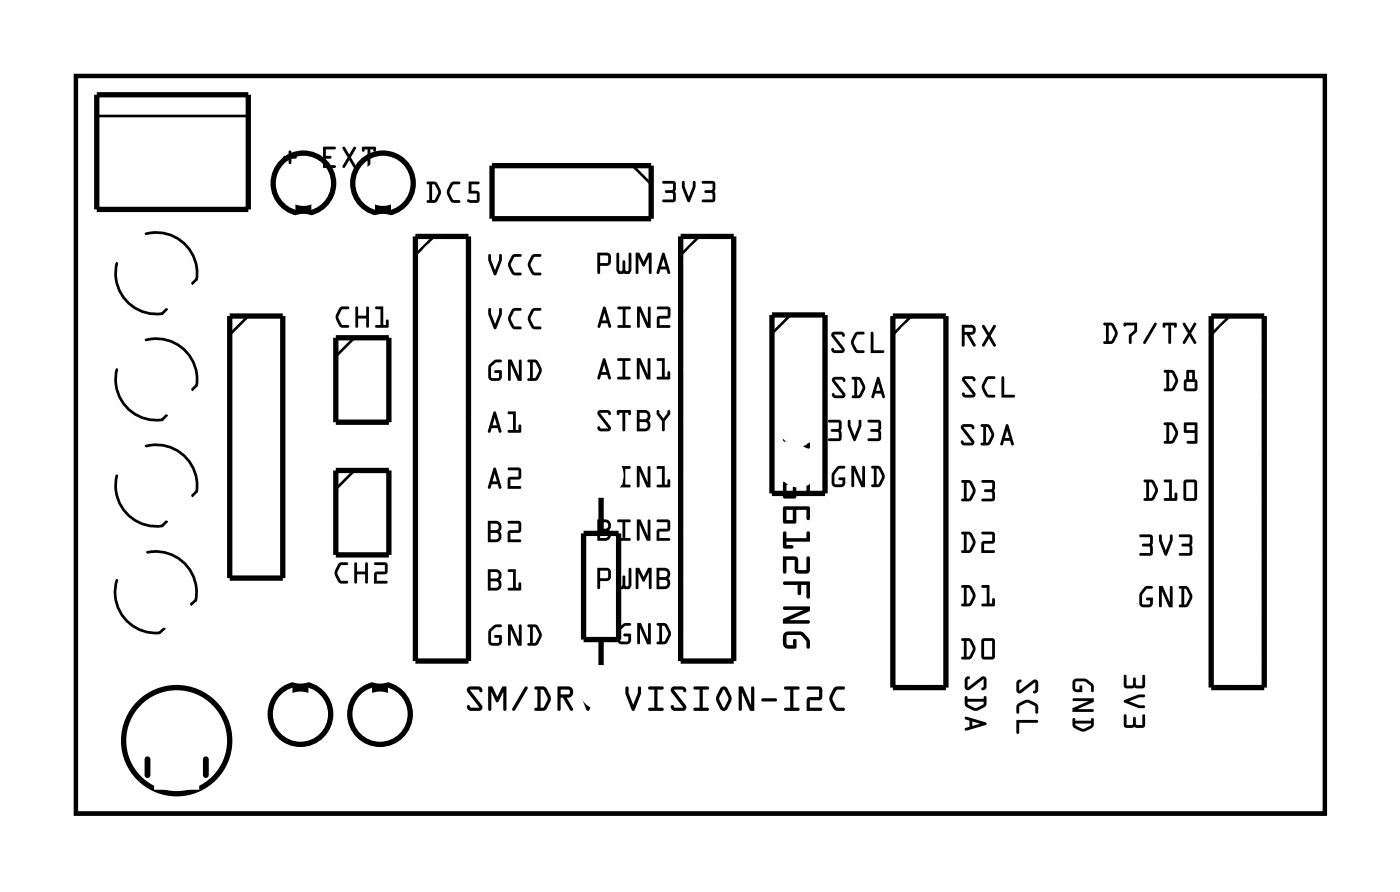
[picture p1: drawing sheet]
<svg xmlns="http://www.w3.org/2000/svg" width="67mm" height="43mm" viewBox="0 0 67 43" stroke-linecap="round" stroke-linejoin="round" font-family="sans-serif">
<path d="M3.6 3.6h59.8v35.3h-59.8z" fill="none" stroke="#000" stroke-width=".2"/>
<g fill="#000">
<path d="M14.3 9.8h.5v.5h-.5zM18.1 9.8h.5v.5h-.5zM14.1 32.7h.5v.5h-.5zM17.9 32.7h.5v.5h-.5z"/>
<path d="M3.6 3.6h59.8v35.3h-59.8zM3.6 3.6v35.3h59.8v-35.3z"/>
<path d="M13.8 7.2h.1v.3h.3l-.3 .1v.3l-.1-.3-.2-.1h.2zM13.8 7.2v.3h-.2l.2 .1 .1 .3v-.3l.3-.1h-.3v-.3zM15.5 7l.6 .1-.1 .1-.4-.1v.4h.3l-.3 .1v.3h.4v.1h-.5zM15.5 7v1h.5v-.1h-.4v-.3l.3-.1h-.3v-.4h.4h.1zM16.4 7h.1l.2 .4 .2-.4 .1 .1-.2 .4 .2 .5-.3-.3-.2 .3h-.1l.2-.5zM16.4 7l.2 .5-.2 .5h.1l.2-.3 .3 .3-.2-.5 .2-.4h-.1l-.2 .3-.2-.3zM17.3 7l.7 .1v.2l-.3-.2v.9h-.1v-.9l-.2 .2zM17.3 7l.1 .3 .2-.2v.9h.1v-.9l.3 .2v-.2z"/>
<path d="M13.8 7.2h.1v.3h.3l-.3 .1v.3l-.1-.3-.2-.1h.2zM15.5 7l.6 .1h-.1h-.4v.4h.3l-.3 .1v.3h.4v.1h-.5zM16.4 7l.1 .1 .2 .3 .2-.3h.1l-.2 .4 .2 .5-.3-.3-.2 .3h-.1l.2-.5zM17.3 7l.7 .1v.2l-.3-.2v.9h-.1v-.9l-.2 .2z"/>
<path d="M16.3 14.7h.4v.1h-.3l-.2 .4 .2 .3 .3 .1v.1h-.4l-.2-.4v-.2zM16.3 14.7l-.2 .4v.2l.2 .4h.4v-.1l-.3-.1-.2-.3 .2-.4h.3v-.1zM17 14.7h.1v.4h.4v-.4h.2l-.1 1-.1-.1v-.4h-.4v.4h-.1zM17 14.7v.9h.1v-.4h.4v.4l.1 .1 .1-1h-.2v.4h-.4v-.4zM18 14.7h.3v.9h.2v-.3h.1v.4l-.6-.1h.2v-.8h-.2zM18 14.7v.1h.2v.8h-.2l.6 .1v-.4h-.1v.3h-.2v-.9z"/>
<path d="M16.3 14.7h.4l-.3 .1-.2 .3 .2 .4 .3 .1v.1h-.3a.6 .6 0 0 1-.3-.7zM17 14.7h.1v.4h.4v-.4h.2l-.1 1-.1-.1v-.4h-.4v.4h-.1zM18 14.7h.3v.9h.2v-.3h.1v.4l-.6-.1h.2v-.8h-.2z"/>
<path d="M20.7 8.8v.8h.1l.2-.4-.2-.3zM20.4 8.7h.5a.6 .6 0 0 1 0 .9l-.1 .1h-.4l.2-.1v-.8h-.2zM21.6 8.8l.4-.1v.1h-.3l-.2 .4 .2 .4h.3v.1h-.3a.6 .6 0 0 1-.3-.6zM22.4 8.7h.6l-.1 .1h-.3v.3l.4 .1v.4l-.1 .1-.5-.1v-.1l.4 .1v-.3h-.4z"/>
<path d="M20.7 8.8v.8h.1l.2-.4-.2-.3zM20.7 8.8l.1 .1 .2 .3-.2 .4h-.1zM20.4 8.7h.5l.2 .4v.2l-.3 .4h-.4l.2-.1v-.8h-.2zM20.4 8.7v.1h.2v.8l-.2 .1h.4l.1-.1a.6 .6 0 0 0 0-.9zM21.6 8.8l.4-.1v.1h-.3l-.2 .4 .2 .3 .3 .1v.1h-.4l-.2-.3v-.3zM21.6 8.8l-.2 .3v.3l.2 .3h.4v-.1h-.3l-.2-.4 .2-.4h.3v-.1zM22.4 8.7h.6l-.1 .1h-.3v.3l.4 .1v.4l-.1 .1-.5-.1v-.1l.4 .1v-.3h-.4zM22.4 8.7v.6h.4v.3l-.4-.1v.1l.5 .1 .1-.1v-.4l-.4-.1v-.3h.3l.1-.1z"/>
<path d="M23.4 12.2h.1l.2 .7 .2-.7h.1v.3l-.3 .7-.1-.1-.2-.6zM23.4 12.2v.3l.2 .6 .1 .1 .3-.7v-.3h-.1l-.2 .7-.2-.7zM24.5 12.2h.5l-.1 .1h-.3l-.1 .4 .1 .3h.3v.2l-.3-.1-.2-.3-.1-.2zM24.5 12.2l-.2 .4 .1 .2 .2 .3 .3 .1v-.1l-.3-.1-.1-.3 .1-.4h.3l.1-.1zM25.5 12.2h.4v.1h-.3l-.2 .4 .2 .3h.3v.2l-.4-.1-.2-.3v-.2zM25.5 12.2l-.2 .4v.2l.2 .3 .4 .1v-.1l-.3-.1-.2-.3 .2-.4h.3v-.1z"/>
<path d="M23.4 14.8h.1l.2 .7 .2-.7h.1v.2l-.3 .7h-.1l-.2-.7zM23.4 14.8v.2l.2 .7h.1l.3-.7v-.2h-.1l-.2 .7-.2-.7zM24.5 14.8h.5l-.1 .1h-.3l-.1 .3 .1 .4h.3v.2l-.3-.1-.2-.3-.1-.2zM24.5 14.8l-.2 .4 .1 .2 .2 .3 .3 .1v-.2h-.3l-.1-.4 .1-.3h.3l.1-.1zM25.5 14.8h.4v.1h-.3l-.2 .3 .2 .4h.3v.2l-.4-.1-.2-.3v-.2zM25.5 14.8l-.2 .4v.2l.2 .3 .4 .1v-.2h-.3l-.2-.4 .2-.3h.3v-.1z"/>
<path d="M23.4 12.2h.1l.2 .7 .2-.7h.1v.3l-.3 .7-.1-.1-.2-.6zM24.5 12.2h.4h.1l-.4 .1-.1 .3 .1 .4 .4 .1-.1 .1h-.2a.6 .6 0 0 1-.3-.7zM25.5 12.2h.4l-.3 .1-.2 .3 .2 .4 .3 .1v.1h-.3a.6 .6 0 0 1-.3-.7z"/>
<path d="M23.4 14.8h.1l.2 .7 .2-.7h.1v.2l-.3 .7h-.1l-.2-.7zM24.5 14.8l.4-.1 .1 .1-.4 .1-.1 .3 .1 .4 .4 .1-.1 .1h-.2a.6 .6 0 0 1-.3-.7zM25.5 14.8l.4-.1v.1l-.3 .1-.2 .3 .2 .4 .3 .1v.1h-.3a.6 .6 0 0 1-.3-.7z"/>
<path d="M23.4 17.4a.48 .48 0 0 1 .6-.2v.1h-.3l-.2 .3v.5h.4v-.3h-.2v-.1l.3 .1v.3l-.1 .1h-.4l-.1-.1zM24.3 17.2h.2l.3 .8v-.7l.2-.1v1h-.2l-.3-.8v.8h-.2zM25.5 17.3v.8h.1l.2-.4-.1-.3zM25.3 17.2h.4a.6 .6 0 0 1 .1 .9l-.2 .1h-.3l.1-.1v-.8h-.1z"/>
<path d="M23.4 17.4l.3-.2h.3v.1h-.3l-.2 .3v.5h.4v-.3h-.2v-.1l.3 .1v.3l-.1 .1h-.4l-.1-.1zM23.4 17.4v.7l.1 .1h.4l.1-.1v-.3l-.3-.1v.1h.2v.3h-.4v-.5l.2-.3h.3v-.1a.49 .49 0 0 0-.6 .2zM24.3 17.2h.2l.3 .8v-.7l.2-.1v1h-.2l-.3-.8v.8h-.2zM24.3 17.2v1h.2v-.8l.3 .8h.2v-1l-.2 .1v.7l-.3-.8zM25.5 17.3v.8h.1l.2-.4-.1-.3zM25.5 17.3l.2 .1 .1 .3-.2 .4h-.1zM25.3 17.2h.4l.2 .4v.3l-.2 .3h-.4l.1-.1v-.8h-.1zM25.3 17.2v.1h.1v.8l-.1 .1h.3l.2-.1a.6 .6 0 0 0-.1-.9z"/>
<path d="M28.9 17.4l-.1 .4h.2zM28.9 17.4l.1 .4h-.2zM28.9 17.2h.1l.2 1-.1-.3h-.3l-.1 .2h-.1zM28.9 17.2l-.3 .9h.1l.1-.2h.3l.1 .3-.2-1zM29.6 17.2h.6v.1h-.3v.7h.3v.2l-.7-.1 .1-.1h.2v-.7h-.2zM29.6 17.2v.1h.2v.7h-.2v.1l.6 .1v-.2h-.3v-.7h.3v-.1zM30.5 17.1l.2 .1 .3 .7v-.7h.1v1l-.1-.1-.4-.7v.7h-.1zM30.5 17.1v1h.1v-.7l.4 .7 .1 .1v-1h-.1v.7l-.3-.7zM31.5 17.2l.3-.1v.9h.2v-.2v.4l-.6-.1 .1-.1h.2v-.7h-.2zM31.5 17.2v.1h.2v.7h-.2l-.1 .1 .6 .1v-.4v.2h-.2v-.9z"/>
<path d="M28.9 17.4l-.1 .4h.2zM28.9 17.2h.1l.2 1-.1-.3h-.3l-.1 .2h-.1zM29.6 17.2h.6v.1h-.3v.7h.3v.2l-.7-.1 .1-.1h.2v-.7h-.2zM30.5 17.1l.2 .1 .3 .7v-.7h.1v1l-.1-.1-.4-.7v.7h-.1zM31.5 17.2l.3-.1v.9h.2v-.2v.4l-.6-.1 .1-.1h.2v-.7h-.2z"/>
<path d="M28.9 15l-.1 .3h.2zM28.9 15l.1 .3h-.2zM28.9 14.7h.1l.2 1-.1-.2h-.3l-.1 .2-.1-.1zM28.9 14.7l-.3 .9 .1 .1 .1-.2h.3l.1 .2-.2-1zM29.6 14.7h.6v.1h-.3v.8h.3v.1l-.6-.1h.2v-.8h-.2zM29.6 14.7v.1h.2v.8h-.2l.6 .1v-.1h-.3v-.8h.3v-.1zM30.5 14.7h.2l.3 .8v-.8h.1v1h-.1l-.4-.8v.7h-.1zM30.5 14.7v.9h.1v-.7l.4 .8h.1v-1h-.1v.8l-.3-.8zM31.5 14.7h.5l.1 .1v.4h-.5v.4h.5v.1h-.7l.1-.5 .5-.1v-.3h-.5zM31.5 14.7v.1h.5v.3l-.5 .1-.1 .5h.7v-.1h-.5v-.4h.5v-.4l-.1-.1z"/>
<path d="M28.9 15l-.1 .3h.2zM28.9 14.7h.1l.2 1-.1-.2h-.3l-.1 .2-.1-.1zM29.6 14.7h.6v.1h-.3v.8h.3v.1l-.6-.1h.2v-.8h-.2zM30.5 14.7h.2l.3 .8v-.8h.1v1h-.1l-.4-.8v.7h-.1zM31.5 14.7h.5l.1 .1v.4h-.5v.4h.5v.1h-.7l.1-.5 .5-.1v-.3h-.5z"/>
<path d="M28.7 12.2v.4h.4v-.4zM28.6 12.1h.5l.1 .2v.4h-.5v.4l-.1-.1zM29.5 12.1l.1 .1 .1 .8 .1-.1 .1-.4v.4l.2 .1v-.8l.1-.1v.9l-.1 .1h-.5l-.1-.1zM30.4 12.1h.2l.2 .4 .2-.4h.2v1l-.1-.1v-.7l-.3 .5-.2-.5v.7l-.1 .1zM31.8 12.4l-.1 .4h.2zM31.7 12.1h.1l.2 1-.1-.2h-.3l-.1 .2h-.1z"/>
<path d="M28.7 12.2v.4h.4v-.4zM28.7 12.2h.4v.4h-.4zM28.6 12.1h.5l.2 .2-.1 .4h-.5v.4l-.1-.1zM28.6 12.1v.9l.1 .1v-.4h.5v-.4l-.1-.2zM29.5 12.1l.1 .1 .1 .8 .1-.1 .1-.4v.4l.2 .1v-.8l.1-.1v.9l-.1 .1h-.5l-.1-.1zM29.5 12.1v.9l.1 .1h.5l.1-.1v-.9l-.1 .1v.8l-.2-.1v-.4l-.1 .4-.1 .1-.1-.8zM30.4 12.1h.2l.2 .4 .2-.4h.2v1l-.1-.1v-.7l-.3 .5-.2-.5v.7l-.1 .1zM30.4 12.1l.1 1 .1-.1v-.7l.2 .5 .3-.5v.7l.1 .1v-1h-.2l-.2 .4-.2-.4zM31.8 12.4l-.1 .4h.2zM31.8 12.4l.1 .4h-.2zM31.7 12.1h.1l.2 1-.1-.2h-.3l-.1 .2h-.1zM31.7 12.1l-.3 1h.1l.1-.2h.3l.1 .2-.2-1z"/>
<path d="M31.7 8.7h.5h.1l.1 .8-.1 .2-.6-.1 .1-.1h.4v-.2l-.4-.1 .4-.1v-.3h-.5zM31.7 8.7v.1h.5v.3l-.4 .1 .4 .1v.2h-.4l-.1 .1 .6 .1 .1-.2-.1-.8h-.1zM32.7 8.7h.1l.2 .7 .2-.7h.1v.3l-.3 .7-.1-.1-.3-.6zM32.7 8.7l-.1 .3 .3 .6 .1 .1 .3-.7v-.3h-.1l-.2 .7-.2-.7zM33.6 8.7h.5h.1v.8v.2l-.6-.1 .1-.1h.4v-.2l-.4-.1 .4-.1v-.3h-.5zM33.6 8.7v.1h.5v.3l-.4 .1 .4 .1v.2h-.4l-.1 .1 .6 .1v-.2v-.8h-.1z"/>
<path d="M31.7 8.7h.5h.1l.1 .8-.1 .2-.6-.1 .1-.1h.4v-.2l-.4-.1 .4-.1v-.3h-.5zM32.7 8.7h.1l.2 .7 .2-.7h.1v.3l-.3 .7-.1-.1-.3-.6zM33.6 8.7h.5h.1v.8v.2l-.6-.1 .1-.1h.4v-.2l-.4-.1 .4-.1v-.3h-.5z"/>
<path d="M39.8 15.9h.5l.1 .1v.1l-.1-.1h-.4l.5 .7v.2h-.4l-.2-.1 .1-.2 .1 .2 .3-.1-.5-.6zM39.8 15.9v.2l.5 .6-.3 .1-.1-.1-.1 .1 .2 .1h.4v-.2l-.5-.7h.4l.1 .1v-.1l-.1-.1zM40.9 15.9h.5v.1h-.3l-.2 .4 .1 .3 .4 .1v.1h-.4l-.2-.4-.1-.2zM40.9 15.9l-.1 .4v.2l.2 .4h.4v-.1h-.3l-.2-.4 .2-.4h.3v-.1zM41.7 15.9h.1v.9h.5v.1h-.6zM41.7 15.9v1h.6v-.1h-.5v-.9z"/>
<path d="M39.8 15.9h.5l.1 .1v.1l-.1-.1h-.4l.5 .7v.2h-.4l-.2-.1 .1-.1 .1 .1 .3-.1-.5-.6zM40.9 15.9h.4h.1l-.3 .1-.2 .3 .2 .5h.3v.1h-.3a.6 .6 0 0 1-.3-.7zM41.7 15.9h.1v.9h.5v.1h-.6z"/>
<path d="M39.9 18.1l.4-.1 .2 .1-.1 .2-.1-.1h-.3l.5 .7-.1 .1-.4 .1-.2-.2 .1-.1 .1 .1h.3l-.4-.6zM39.9 18.1v.2l.4 .6h-.3l-.1-.1-.1 .1 .2 .2 .4-.1 .1-.1-.5-.7h.3l.1 .1 .1-.2-.2-.1zM40.8 18.1h.4l.2 .4v.2l-.3 .3h-.3l.1-.1v-.7l-.1-.1zM40.8 18.1l.1 .1v.7l-.1 .1h.3l.3-.3v-.3l-.2-.3zM41 18.2l.1 .7 .2-.4-.2-.3zM41 18.2h.1l.2 .3-.2 .4zM42 18l.1 .1 .2 1-.1-.3h-.3l-.1 .2h-.1zM42 18l-.3 1h.1l.1-.2h.3l.1 .2-.2-.9zM42 18.3l-.1 .4h.3zM42 18.3l.2 .4h-.3z"/>
<path d="M39.9 18.1l.4-.1 .2 .1-.1 .2-.1-.1h-.3l.5 .7-.1 .1-.4 .1-.2-.2 .1-.1 .1 .1h.3l-.4-.6zM40.8 18.1h.4a.6 .6 0 0 1 .1 .8l-.2 .1h-.3l.1-.1v-.7l-.1-.1zM41 18.2l.1 .7 .2-.4-.2-.3zM42 18l.1 .1 .2 1-.1-.3h-.3l-.1 .2h-.1zM42 18.3l-.1 .4h.3z"/>
<path d="M46.1 18h.4l.2 .1-.1 .1-.1-.1-.3 .1 .5 .6-.1 .2h-.4l-.1-.1v-.1l.1 .1h.4l-.5-.7zM46.1 18v.2l.5 .7h-.4l-.1-.1v.1l.1 .1h.4l.1-.2-.5-.6 .3-.1 .1 .1 .1-.1-.2-.1zM47.2 18.1l.4-.1v.1h-.3l-.2 .4 .2 .4h.3v.1h-.4l-.2-.3v-.3zM47.2 18.1l-.2 .3v.3l.2 .3h.4v-.1h-.3l-.2-.4 .2-.4h.3v-.1zM48 18l.1 .1v.8h.5v.1h-.6zM48 18v1h.6v-.1h-.5v-.8z"/>
<path d="M46.1 18h.4l.2 .1-.1 .1v-.1l-.4 .1 .5 .6-.1 .2h-.4l-.1-.1v-.1l.1 .1h.4l-.5-.7zM47.2 18.1l.4-.1 .1 .1h-.4l-.2 .4 .2 .4h.3v.1h-.3a.6 .6 0 0 1-.3-.6zM48 18l.1 .1v.8h.5v.1h-.6z"/>
<path d="M46.2 15.7v.2l.4-.1-.1-.1zM46.1 15.5h.4a.24 .24 0 0 1 .2 .3 .24 .24 0 0 1-.3 .2l.3 .5-.1 .1-.3-.6h-.1v.5l-.1 .1zM47 15.6h.1l.2 .3 .3-.3h.1l-.3 .5 .3 .4-.1 .1-.3-.4-.2 .4-.1-.1 .3-.4z"/>
<path d="M46.2 15.7v.2l.4-.1-.1-.1zM46.2 15.7h.3l.1 .1-.4 .1zM46.1 15.5h.4a.24 .24 0 0 1 .2 .3 .24 .24 0 0 1-.3 .2l.3 .5-.1 .1-.3-.6h-.1v.5l-.1 .1zM46.1 15.6v1l.1-.1v-.5h.1l.3 .6h.1l-.3-.6h.3a.27 .27 0 0 0-.2-.5zM47 15.6h.1l.2 .3 .3-.3h.1l-.3 .5 .3 .4-.1 .1-.3-.4-.2 .4-.1-.1 .3-.4zM47 15.6l.3 .5-.3 .4 .1 .1 .2-.4 .3 .4 .1-.1-.3-.4 .3-.5h-.1l-.3 .3-.2-.3z"/>
<path d="M53.1 15.6v.7h.1l.2-.4-.2-.3zM52.8 15.5h.5a.6 .6 0 0 1 0 .9l-.1 .1-.4-.1 .2-.1v-.7h-.2zM53.8 15.5l.6-.1v.5l-.2 .2-.1 .4v-.1l-.1-.3 .3-.3v-.2h-.5zM55.3 15.5v-.1l.1 .1-.6 1-.1-.1zM55.7 15.5h.6v.2l-.2-.1-.1 .9-.1-.1v-.8l-.2 .1zM56.6 15.5h.1l.2 .3 .3-.3h.1l-.3 .4 .3 .5-.1 .1-.3-.4-.2 .3h-.1l.3-.5z"/>
<path d="M53.1 15.6v.7h.1l.2-.4-.2-.3zM53.1 15.6h.1l.2 .3-.2 .4h-.1zM52.8 15.5h.5l.2 .3v.3l-.3 .4-.4-.1 .2-.1v-.7h-.2zM52.8 15.5v.1h.2v.7l-.2 .1 .4 .1 .1-.1a.6 .6 0 0 0 0-.9zM53.8 15.5l.6-.1v.5l-.2 .2-.1 .4v-.1l-.1-.3 .3-.3v-.2h-.5zM53.8 15.5v.1h.5v.2l-.3 .3 .1 .3v.1l.1-.4 .2-.2v-.5zM55.3 15.5v-.1l.1 .1-.6 1-.1-.1zM55.3 15.5l-.6 .9 .1 .1 .6-1-.1-.1zM55.7 15.5h.6v.2l-.2-.1-.1 .9-.1-.1v-.8l-.2 .1zM55.7 15.5v.2l.2-.1v.8l.1 .1 .1-.9 .2 .1v-.2zM56.6 15.5h.1l.2 .3 .3-.3h.1l-.3 .4 .3 .5-.1 .1-.3-.4-.2 .3h-.1l.3-.5zM56.6 15.5l.3 .4-.3 .5h.1l.2-.3 .3 .4 .1-.1-.3-.5 .3-.4h-.1l-.3 .3-.2-.3z"/>
<path d="M56 17.8v.8h.1l.2-.4-.2-.3zM55.7 17.7h.5a.6 .6 0 0 1 0 .9l-.1 .1h-.4l.1-.1v-.8h-.1zM56.8 18.3v.3h.4v-.3zM56.9 17.8v.3h.2v-.3zM56.8 17.7h.4v.4l.1 .2-.1 .4h-.4l-.1-.1z"/>
<path d="M56 17.8v.8h.1l.2-.4-.2-.3zM56 17.8l.1 .1 .2 .3-.2 .4h-.1zM55.7 17.7h.5l.2 .4v.2l-.3 .4h-.4l.1-.1v-.8h-.1zM55.7 17.7v.1h.1v.8l-.1 .1h.4l.1-.1a.6 .6 0 0 0 0-.9zM56.8 18.3v.3h.4v-.3zM56.8 18.3h.4v.3h-.4zM56.9 17.8v.3h.2v-.3zM56.9 17.8h.2v.3h-.2zM56.8 17.7h.4v.4l.1 .2-.1 .4h-.4l-.1-.1zM56.8 17.7l-.1 .9 .1 .1h.4l.1-.4-.1-.2v-.4z"/>
<path d="M16.2 27l.5-.1-.1 .1h-.3l-.1 .4 .1 .4h.3v.1h-.3l-.2-.3-.1-.3zM16.2 27l-.2 .3 .1 .3 .2 .3h.3v-.1h-.3l-.2-.4 .2-.4h.3l.1-.1zM17 26.9h.1v.5h.4v-.5h.1v1h-.1v-.4h-.4v.4h-.1zM17 26.9v1h.1v-.4h.4v.4h.1v-1h-.1v.5h-.4v-.5zM17.9 26.9h.5l.2 .1-.1 .4-.5 .1v.3h.5v.1h-.6v-.5h.5v-.4h-.5zM17.9 26.9v.1h.5v.4h-.5v.5h.6v-.1h-.5v-.3l.5-.1v-.4l-.1-.1z"/>
<path d="M16.2 27l.4-.1 .1 .1h-.4l-.1 .4 .1 .4h.4l-.1 .1h-.2a.6 .6 0 0 1-.4-.6zM17 26.9h.1v.5h.4v-.5h.1v1h-.1v-.4h-.4v.4h-.1zM17.9 26.9h.5l.1 .1v.4l-.5 .1v.3h.5v.1h-.6v-.5h.5v-.4h-.5z"/>
<path d="M22.4 32.9l.5-.1 .2 .2-.1 .1-.1-.1h-.4l.6 .8-.1 .2h-.4l-.2-.1v-.2l.2 .2 .3-.1-.5-.7zM22.4 32.9v.2l.5 .7-.3 .1-.2-.2v.2l.2 .1h.4l.1-.2-.6-.8h.4l.1 .1 .1-.1-.2-.2zM23.4 32.9h.2l.2 .5 .3-.5h.1v1.1l-.1-.1v-.8l-.3 .5-.3-.5v.8l-.1 .1zM23.4 32.9v1.1l.1-.1v-.8l.3 .5 .3-.5v.8l.1 .1v-1.1h-.1l-.3 .5-.2-.5zM25.1 32.9h.1l.1 .1-.6 1h-.1l-.1-.1zM25.1 32.9l-.6 1 .1 .1h.1l.6-1-.1-.1zM25.9 33v.9h.1l.2-.5-.2-.4zM25.9 33h.1l.2 .4-.2 .5h-.1zM25.6 32.9h.5l.2 .4v.3l-.3 .4h-.4l.1-.1v-.9h-.1zM25.6 32.9v.1h.1v.9l-.1 .1h.4l.2-.1a.68 .68 0 0 0-.1-1zM26.8 33v.2h.5l-.1-.2zM26.8 33h.4l.1 .2h-.5zM26.7 32.9l.5-.1a.27 .27 0 0 1 .2 .4 .27 .27 0 0 1-.3 .2l.3 .6h-.1l-.4-.6h-.1v.5l-.1 .1zM26.7 32.9v1.1h.1v-.6h.1l.5 .6v-.1l-.3-.5 .3-.1v-.3l-.2-.2zM27.8 32.9h.1v.3l.2 .5 .3-.5v-.3h.1v.3l-.3 .8h-.1l-.3-.8zM27.8 32.9v.3l.3 .8h.1l.3-.8v-.3h-.1v.3l-.3 .5-.2-.5v-.3zM28.9 33.4h.6l.1 .1-.1 .1h-.6zM28.9 33.4v.2h.6l.1-.1-.1-.1zM30 32.9h.1v.3l.2 .5 .2-.5v-.3h.2v.3l-.3 .8h-.2l-.3-.8zM30 32.9l-.1 .3 .3 .8h.2l.3-.8v-.3h-.2v.3l-.2 .5-.2-.5v-.3zM31.1 32.9h.7l-.1 .1h-.2v.9h.2v.1h-.7l.1-.1h.2v-.9h-.2zM31.1 32.9v.1h.2v.9h-.2l-.1 .1h.7v-.1h-.2v-.9h.2l.1-.1zM32.2 32.9l.5-.1 .1 .2v.1l-.1-.1h-.4l.6 .8-.1 .2h-.5l-.2-.1 .1-.2 .1 .2 .4-.1-.6-.7zM32.2 32.9l-.1 .2 .6 .7-.4 .1-.1-.2-.1 .2 .2 .1h.5v-.2l-.5-.8h.4l.1 .1v-.1l-.1-.2zM33.2 32.9h.7v.1h-.3v.9h.3v.1h-.7v-.1h.3v-.9h-.3zM33.2 32.9v.1h.3v.9h-.3v.1h.7v-.1h-.3v-.9h.3v-.1zM34.5 32.9l.2-.1 .1 .1 .2 .5v.2l-.3 .4h-.2l-.2-.5zM34.5 32.9l-.2 .6 .2 .5h.2l.3-.4v-.2l-.2-.5-.1-.1zM34.6 33l-.2 .4 .3 .5 .2-.5zM34.6 33l.3 .4-.2 .5-.3-.5zM35.4 32.9h.2l.4 .9v-.9v-.1l.1 .1v1.1h-.2l-.4-.9v.8v.1h-.1zM35.4 32.9v1.1l.1-.1v-.8l.4 .9h.2v-1.1h-.1v.9l-.4-.9zM36.5 33.4h.6l.1 .1-.1 .1h-.6zM36.5 33.4v.2h.6l.1-.1-.1-.1zM37.6 32.9h.7l-.1 .1h-.2v.9h.2v.1h-.7l.1-.1h.2v-.9h-.2zM37.6 32.9v.1h.2v.9h-.2l-.1 .1h.7v-.1h-.2v-.9h.2l.1-.1zM38.6 32.9l.6-.1 .2 .1-.1 .6h-.5v.4h.5v.1h-.7l.1-.6h.5v-.4h-.5zM38.6 32.9l.1 .1h.5v.4h-.5l-.1 .6h.7v-.1h-.5v-.4h.5l.1-.6-.2-.1zM39.9 32.9l.2-.1 .3 .1v.1h-.3l-.2 .4 .1 .4 .4 .1v.1h-.4l-.2-.4-.1-.2zM39.9 32.9l-.2 .5 .1 .2 .2 .4h.4v-.1h-.3l-.2-.5 .2-.4h.3v-.1l-.3-.1z"/>
<path d="M22.4 32.9l.5-.1 .2 .2-.1 .1-.1-.1h-.4l.6 .8-.1 .2h-.4l-.2-.1v-.2l.2 .2 .3-.1-.5-.7zM23.4 32.9h.2l.2 .5 .3-.5h.1v1.1l-.1-.1v-.8l-.3 .5-.3-.5v.8l-.1 .1zM25.1 32.9h.1l.1 .1-.6 1h-.1l-.1-.1zM25.9 33v.9h.1l.2-.5-.2-.4zM25.6 32.9h.5a.68 .68 0 0 1 .1 1l-.2 .1h-.4l.1-.1v-.9h-.1zM26.8 33v.2h.5l-.1-.2zM26.7 32.9l.5-.1a.27 .27 0 0 1 .2 .4 .27 .27 0 0 1-.3 .2l.3 .6h-.1l-.4-.6h-.1v.5l-.1 .1zM27.8 32.9h.1v.3l.2 .5 .3-.5v-.3h.1v.3l-.3 .8h-.1l-.3-.8zM28.9 33.4h.6l.1 .1-.1 .1h-.6zM30 32.9h.1v.3l.2 .5 .2-.5v-.3h.2v.3l-.3 .8h-.2l-.3-.8zM31.1 32.9h.7l-.1 .1h-.2v.9h.2v.1h-.7l.1-.1h.2v-.9h-.2zM32.2 32.9l.5-.1 .1 .2v.1l-.1-.1h-.4l.6 .8-.1 .2h-.5l-.2-.1 .1-.2 .1 .2 .4-.1-.6-.7zM33.2 32.9h.7v.1h-.3v.9h.3v.1h-.7v-.1h.3v-.9h-.3zM34.5 32.9l.2-.1 .1 .1 .2 .5-.2 .5a.2 .2 0 0 1-.3 0l-.2-.5zM34.6 33l-.2 .4 .3 .5 .2-.5zM35.4 32.9h.2l.4 .9v-.9h.1v1.1h-.2l-.4-.9v.8v.1h-.1zM36.5 33.4h.6l.1 .1-.1 .1h-.6zM37.6 32.9h.7l-.1 .1h-.2v.9h.2v.1h-.7l.1-.1h.2v-.9h-.2zM38.6 32.9l.6-.1 .2 .1-.1 .6h-.5v.4h.5v.1h-.7l.1-.6h.5v-.4h-.5zM39.9 32.9l.5-.1 .1 .1-.4 .1-.2 .4 .2 .5h.3v.1h-.3a.69 .69 0 0 1-.4-.7z"/>
<path d="M23.4 30.1a.48 .48 0 0 1 .6-.2v.1h-.3l-.2 .3v.5l.4-.1v-.2h-.2v-.1h.3v.4l-.1 .1h-.4l-.1-.1zM24.3 29.9h.2l.3 .8v-.8h.2v1h-.2l-.3-.8v.7l-.2 .1zM25.5 30v.8h.1l.2-.4-.1-.4zM25.3 29.9h.4a.6 .6 0 0 1 .1 .9l-.2 .1h-.3l.1-.1v-.8h-.1z"/>
<path d="M23.4 30.1l.3-.2h.3v.1h-.3l-.2 .3v.5l.4-.1v-.2h-.2v-.1h.3v.4l-.1 .1h-.4l-.1-.1zM23.4 30.1v.7l.1 .1h.4l.1-.1v-.4h-.3v.1h.2v.2l-.4 .1v-.5l.2-.3h.3v-.1a.49 .49 0 0 0-.6 .2zM24.3 29.9h.2l.3 .8v-.8h.2v1h-.2l-.3-.8v.7l-.2 .1zM24.3 29.9v1l.2-.1v-.7l.3 .8h.2v-1h-.2v.8l-.3-.8zM25.5 30v.8h.1l.2-.4-.1-.4zM25.5 30h.2l.1 .4-.2 .4h-.1zM25.3 29.9h.4l.2 .4v.2l-.2 .4h-.4l.1-.1v-.8h-.1zM25.3 29.9v.1h.1v.8l-.1 .1h.3l.2-.1a.6 .6 0 0 0-.1-.9z"/>
<path d="M23.5 27.8v.3h.2a.16 .16 0 0 0 .2-.1 .16 .16 0 0 0-.2-.2zM23.5 27.4v.3h.2a.16 .16 0 0 0 .2-.2 .16 .16 0 0 0-.2-.1zM23.4 27.2l.5 .1 .1 .3-.1 .2a.3 .3 0 0 1 .1 .3 .3 .3 0 0 1-.3 .2l-.3-.1zM24.3 27.3l.4-.1v.9h.1v-.2h.1v.4l-.6-.1v-.1h.3v-.7h-.3z"/>
<path d="M23.5 27.8v.3h.3v-.2zM23.5 27.8h.2a.16 .16 0 0 1 .2 .2 .16 .16 0 0 1-.2 .1h-.2zM23.5 27.4v.3l.3-.1v-.2zM23.5 27.4h.2a.16 .16 0 0 1 .2 .1 .16 .16 0 0 1-.2 .2h-.2zM23.4 27.2l.5 .1 .1 .3-.1 .2a.3 .3 0 0 1 .1 .3 .3 .3 0 0 1-.3 .2l-.3-.1zM23.4 27.2v1.1l.4-.1 .2-.2-.1-.2 .1-.4-.2-.1zM24.3 27.3l.4-.1v.9h.1v-.2h.1v.4l-.6-.1v-.1h.3v-.7h-.3zM24.3 27.3v.1h.3v.7h-.3v.1l.6 .1v-.4h-.1v.2h-.1v-.9z"/>
<path d="M23.5 25.5v.3h.2a.16 .16 0 0 0 .2-.1 .16 .16 0 0 0-.2-.2zM23.5 25.1v.3h.2a.16 .16 0 0 0 .2-.2 .16 .16 0 0 0-.2-.1zM23.4 24.9l.5 .1 .1 .2-.1 .2a.3 .3 0 0 1 .1 .3 .3 .3 0 0 1-.3 .2h-.3zM24.3 24.9h.5l.1 .1v.5h-.5v.3h.5v.1h-.6v-.5h.5v-.3h-.5z"/>
<path d="M23.5 25.5v.3h.3v-.3zM23.5 25.5h.2a.16 .16 0 0 1 .2 .2 .16 .16 0 0 1-.2 .1h-.2zM23.5 25.1v.3l.3-.1v-.2zM23.5 25.1h.2a.16 .16 0 0 1 .2 .1 .16 .16 0 0 1-.2 .2h-.2zM23.4 24.9l.5 .1 .1 .2-.1 .2a.3 .3 0 0 1 .1 .3 .3 .3 0 0 1-.3 .2h-.3zM23.4 24.9v1h.4l.2-.2-.1-.3 .1-.3-.2-.2zM24.3 24.9h.5l.1 .1v.5h-.5v.3h.5v.1h-.6v-.5h.5v-.3h-.5zM24.3 24.9v.2h.5v.3h-.5v.5h.6v-.1h-.5v-.3h.5v-.5l-.1-.1z"/>
<path d="M23.7 20l-.1 .4h.2zM23.7 20l.1 .4h-.2zM23.6 19.7h.1l.3 1-.2-.2h-.3v.2h-.1zM23.6 19.7l-.2 1h.1v-.2h.3l.2 .2-.3-1zM24.3 19.7h.4v.9h.1v-.2l.1-.1v.4h-.6v-.1h.3v-.8h-.3zM24.3 19.7v.1h.3v.8h-.3v.1h.6v-.4l-.1 .1v.2h-.1v-.9z"/>
<path d="M23.7 22.7l-.1 .3h.2zM23.7 22.7l.1 .3h-.2zM23.6 22.4h.1l.3 1-.2-.2h-.3v.2l-.1-.1zM23.6 22.4l-.2 .9 .1 .1v-.2h.3l.2 .2-.3-1zM24.3 22.4h.5l.1 .1v.4h-.5v.4h.5v.1h-.6v-.5l.5-.1v-.3h-.5zM24.3 22.4v.1h.5v.3l-.5 .1v.5h.6v-.1h-.5v-.4h.5v-.4l-.1-.1z"/>
<path d="M23.7 20l-.1 .4h.2zM23.6 19.7h.1l.3 1-.2-.2h-.3v.2h-.1zM24.3 19.7h.4v.9h.1v-.2l.1-.1v.4h-.6v-.1h.3v-.8h-.3z"/>
<path d="M23.7 22.7l-.1 .3h.2zM23.6 22.4h.1l.3 1-.2-.2h-.3v.2l-.1-.1zM24.3 22.4h.5l.1 .1v.4h-.5v.4h.5v.1h-.6v-.5l.5-.1v-.3h-.5z"/>
<path d="M28.6 19.7l.5-.1 .1 .1v.2l-.1-.1h-.4l.5 .6v.2h-.4l-.2-.1 .1-.1 .1 .1h.3l-.5-.6zM28.6 19.7v.2l.5 .6h-.3l-.1-.1-.1 .1 .2 .1h.4v-.2l-.5-.6h.4l.1 .1v-.2l-.1-.1zM29.5 19.6l.7 .1v.2l-.3-.1v.8h-.1v-.8l-.2 .1zM29.6 19.6v.3l.2-.1v.8h.1v-.8l.3 .1v-.2zM30.6 20.2v.3h.4v-.3zM30.6 20.2h.3a.16 .16 0 0 1 .1 .2 .16 .16 0 0 1-.1 .1h-.3zM30.6 19.8v.3l.4-.1v-.2zM30.6 19.8h.3a.16 .16 0 0 1 .1 .1 .16 .16 0 0 1-.1 .2h-.3zM30.5 19.6l.6 .1v.2l-.1 .2a.3 .3 0 0 1 .1 .3 .3 .3 0 0 1-.2 .2h-.4zM30.5 19.6v1h.5l.1-.2-.1-.3 .1-.3-.1-.2zM31.5 19.6h.1l.2 .4 .2-.4 .1 .1v.1l-.3 .4v.4h-.1v-.4l-.3-.4zM31.5 19.6l-.1 .2 .3 .4v.4h.1v-.4l.3-.4v-.1l-.1-.1-.2 .4-.2-.4z"/>
<path d="M28.6 19.7l.5-.1 .1 .1v.2l-.1-.1h-.4l.5 .6v.2h-.4l-.2-.1 .1-.1 .1 .1h.3l-.5-.6zM29.5 19.6l.7 .1v.2l-.3-.1v.8h-.1v-.8l-.2 .1zM30.6 20.2v.3h.3a.16 .16 0 0 0 .1-.1 .16 .16 0 0 0-.1-.2zM30.6 19.8v.3h.3a.16 .16 0 0 0 .1-.2 .16 .16 0 0 0-.1-.1zM30.5 19.6l.6 .1v.2l-.1 .2a.3 .3 0 0 1 .1 .3 .3 .3 0 0 1-.2 .2h-.4zM31.5 19.6h.1l.2 .4 .2-.4 .1 .1v.1l-.3 .4v.4h-.1v-.4l-.3-.4z"/>
<path d="M28.7 22.9v.3h.3a.16 .16 0 0 0 .1-.2 .16 .16 0 0 0-.1-.1zM28.7 22.4v.3h.3a.16 .16 0 0 0 .1-.1 .16 .16 0 0 0-.1-.2zM28.6 22.3l.6 .1v.2v.2a.3 .3 0 0 1 0 .3 .3 .3 0 0 1-.2 .2h-.4zM29.6 22.3h.6v.1h-.3v.8h.3v.1h-.7l.1-.1h.2v-.8h-.2zM30.5 22.3h.2l.3 .8v-.7l.1-.1v1h-.1l-.4-.8v.8h-.1zM31.5 22.3h.3v.9h.2v-.2v-.1v.4h-.6l.1-.1h.2v-.8h-.2z"/>
<path d="M28.7 22.9v.3h.4v-.3zM28.7 22.9h.3a.16 .16 0 0 1 .1 .1 .16 .16 0 0 1-.1 .2h-.3zM28.7 22.4v.3h.4v-.2zM28.7 22.4h.3a.16 .16 0 0 1 .1 .2 .16 .16 0 0 1-.1 .1h-.3zM28.6 22.3l.6 .1 .1 .2-.1 .2a.3 .3 0 0 1 0 .3 .3 .3 0 0 1-.2 .2h-.4zM28.6 22.3v1h.5l.1-.2v-.3v-.3l-.1-.2zM29.6 22.3h.6v.1h-.3v.8h.3v.1h-.7l.1-.1h.2v-.8h-.2zM29.6 22.3v.1h.2v.8h-.2v.1h.6v-.1h-.3v-.8h.3v-.1zM30.5 22.3h.2l.3 .8v-.7l.1-.1v1h-.1l-.4-.8v.8h-.1zM30.5 22.3v1h.1v-.8l.4 .8h.1v-1l-.1 .1v.7l-.3-.8zM31.5 22.3h.3v.9h.2v-.2v-.1v.4h-.6l.1-.1h.2v-.8h-.2zM31.5 22.3v.1h.2v.8h-.2l-.1 .1h.6v-.4v.1v.2h-.2v-.9z"/>
<path d="M28.7 25.4v.3h.3a.16 .16 0 0 0 .1-.1 .16 .16 0 0 0-.1-.2zM28.7 25v.3h.3a.16 .16 0 0 0 .1-.2 .16 .16 0 0 0-.1-.1zM28.6 24.9h.6v.3v.2a.3 .3 0 0 1 0 .3 .3 .3 0 0 1-.2 .2h-.4zM29.6 24.9h.6v.1h-.3v.7l.3 .1v.1l-.7-.1h.1l.2-.1v-.7h-.2zM30.5 24.9h.2l.3 .7v-.7h.1v1h-.1l-.4-.8v.7h-.1zM31.5 24.9h.5h.1l-.1 .5h-.4v.3l.4 .1v.1h-.6l.1-.6h.5v-.3h-.5z"/>
<path d="M28.7 25.4v.3h.4v-.2zM28.7 25.4h.3a.16 .16 0 0 1 .1 .2 .16 .16 0 0 1-.1 .1h-.3zM28.7 25v.3h.4v-.3zM28.7 25h.3a.16 .16 0 0 1 .1 .1 .16 .16 0 0 1-.1 .2h-.3zM28.6 24.9h.6l.1 .3-.1 .2a.3 .3 0 0 1 0 .3 .3 .3 0 0 1-.2 .2h-.4zM28.6 24.9v1h.5l.1-.3v-.2v-.4l-.1-.1zM29.6 24.9h.6v.1h-.3v.7l.3 .1v.1l-.7-.1h.1l.2-.1v-.7h-.2zM29.6 24.9v.1h.2v.7l-.2 .1 .6 .1v-.1l-.3-.1v-.7h.3v-.1zM30.5 24.9h.2l.3 .7v-.7h.1v1h-.1l-.4-.8v.7h-.1zM30.5 24.9v.9h.1v-.7l.4 .8h.1v-1h-.1v.7l-.3-.7zM31.5 24.9h.5h.1l-.1 .5h-.4v.3l.4 .1v.1h-.6l.1-.6h.5v-.3h-.5zM31.5 24.9v.1h.5v.3h-.5l-.1 .6h.6v-.1l-.4-.1v-.3h.4l.1-.5h-.1z"/>
<path d="M28.7 27.3v.4h.4v-.4zM28.6 27.2h.5l.1 .2v.3l-.5 .1v.4l-.1-.1zM29.5 27.2h.1l.1 .9 .1-.1 .1-.5v.5l.2 .1v-.9h.1v.8l-.1 .2h-.5l-.1-.2zM30.4 27.2h.2l.2 .4 .2-.4h.2v1l-.1-.1v-.7l-.3 .4-.2-.4v.7l-.1 .1zM31.6 27.7v.4h.2a.16 .16 0 0 0 .2-.2 .16 .16 0 0 0-.2-.2zM31.6 27.3v.3h.2a.16 .16 0 0 0 .2-.1 .16 .16 0 0 0-.2-.2zM31.4 27.2l.6 .1 .1 .2-.1 .2a.3 .3 0 0 1 .1 .3 .3 .3 0 0 1-.3 .2h-.4z"/>
<path d="M28.7 27.3v.4h.4v-.4zM28.7 27.3h.4v.4h-.4zM28.6 27.2h.5l.2 .2-.1 .3-.5 .1v.4l-.1-.1zM28.6 27.2v.9l.1 .1v-.4l.5-.1v-.3l-.1-.2zM29.5 27.2h.1l.1 .9 .1-.1 .1-.5v.5l.2 .1v-.9h.1v.8l-.1 .2h-.5l-.1-.2zM29.5 27.2v.8l.1 .2h.5l.1-.2v-.8h-.1v.9l-.2-.1v-.5l-.1 .5-.1 .1-.1-.9zM30.4 27.2h.2l.2 .4 .2-.4h.2v1l-.1-.1v-.7l-.3 .4-.2-.4v.7l-.1 .1zM30.4 27.2l.1 1 .1-.1v-.7l.2 .4 .3-.4v.7l.1 .1v-1h-.2l-.2 .4-.2-.4zM31.6 27.7v.4h.2a.16 .16 0 0 0 .2-.2 .16 .16 0 0 0-.2-.2zM31.6 27.7h.2a.16 .16 0 0 1 .2 .2 .16 .16 0 0 1-.2 .2h-.2zM31.6 27.3v.3h.3v-.3zM31.6 27.3h.3v.3h-.3zM31.4 27.2h.6l.1 .3-.1 .2a.3 .3 0 0 1 .1 .3 .3 .3 0 0 1-.3 .2h-.4zM31.4 27.2v1h.5l.2-.3-.1-.2 .1-.4-.2-.1z"/>
<path d="M29.6 30.1a.48 .48 0 0 1 .6-.3v.1l-.3 .1-.2 .2v.5h.4v-.2l-.2-.1v-.1l.3 .1v.3l-.1 .1h-.4l-.1-.1zM30.5 29.8h.2l.3 .8v-.7h.2v.9h-.2l-.4-.8v.8h-.1zM31.7 29.9v.8h.1l.2-.4-.2-.3zM31.5 29.8h.4a.6 .6 0 0 1 .1 .9l-.2 .1h-.4l.2-.1v-.8h-.1z"/>
<path d="M29.6 30l.3-.2 .3 .1-.3 .1-.2 .2v.5h.4v-.2l-.2-.1v-.1l.3 .1v.3l-.1 .1h-.4l-.1-.1zM29.6 30.1v.6l.1 .1h.4l.1-.1v-.3l-.3-.1v.1l.2 .1v.2h-.4v-.5l.2-.2 .3-.1-.1-.1a.49 .49 0 0 0-.5 .3zM30.5 29.8h.2l.3 .8v-.7h.2v.9h-.2l-.4-.8v.8h-.1zM30.5 29.8v1h.1v-.8l.4 .8h.2v-.9h-.2v.7l-.3-.8zM31.7 29.9v.8h.1l.2-.4-.2-.3zM31.7 29.9l.1 .1 .2 .3-.2 .4h-.1zM31.5 29.8h.4l.2 .4v.3l-.3 .3h-.4l.2-.1v-.8h-.1zM31.5 29.8v.1h.1v.8l-.2 .1h.4l.2-.1a.6 .6 0 0 0-.1-.9z"/>
<path d="M37.5 21h1.1v-.2l-.1-.1 .2-.1 .1 .8h-.3v-.1h.1v-.2h-1zM37.7 22v.3a.2 .2 0 0 0 .2 .2 .2 .2 0 0 0 .1-.2v-.3zM38.2 22v.3a.2 .2 0 0 0 .2 .2 .2 .2 0 0 0 .2-.2v-.3zM37.5 21.8h1.3v.5a.37 .37 0 0 1-.3 .4 .37 .37 0 0 1-.4-.2 .38 .38 0 0 1-.4 .1 .38 .38 0 0 1-.2-.3zM37.7 23.2v.5h.3v-.5zM37.5 23.1l1.2-.1 .1 .6h-.2v-.4h-.5v.6l-.6 .1zM37.7 24.4v.5h.3v-.5zM37.5 24.3l1.2-.1 .1 .6h-.2v-.4h-.5v.6h-.6zM37.5 25.5h.1l.1 .3h.9v-.3l.1-.1 .1 .5h-1.1v.2h.2l.1 .1h-.5zM37.5 26.6l.7 .1v.6h.4v-.6l.1-.1 .1 .7-.2 .2-.4-.1-.2-.1v-.5h-.3v.6h-.2zM37.5 27.8h1.3v.8h-.2v-.6h-.2v.4l-.1 .1-.1-.1v-.4h-.7zM37.5 29h1.3v.2l-1 .5h.9l.1 .1h-1.3v-.2l1-.4h-.9zM37.6 30.3l.7-.1a.61 .61 0 0 1 .5 .8h-.2v-.3l-.3-.3h-.6v.1v.3l.3 .1v-.3h.1v.4h-.1h-.4l-.1-.2z"/>
<path d="M37.5 21h1.1v-.2h-.1v-.1l.2-.1 .1 .8h-.3v-.1h.1v-.2h-1zM37.5 21l.1 .1h1v.2h-.1v.1h.3l-.1-.8-.2 .1 .1 .1v.2zM37.7 22v.3a.2 .2 0 0 0 .2 .2 .2 .2 0 0 0 .1-.2v-.3zM37.7 22h.3v.3a.2 .2 0 0 1-.1 .2 .2 .2 0 0 1-.2-.2zM38.2 22l.1 .4a.21 .21 0 0 0 .3-.1v-.3zM38.2 22h.4v.4h-.3zM37.5 21.8h1.3v.5a.37 .37 0 0 1-.3 .4 .37 .37 0 0 1-.4-.2l-.3 .2a.34 .34 0 0 1-.3-.4zM37.5 21.8v.5a.37 .37 0 0 0 .2 .3 .37 .37 0 0 0 .4-.1l.3 .2 .3-.1 .1-.3v-.5zM37.7 23.2v.5h.3v-.5zM37.7 23.2h.3v.5h-.3zM37.5 23.1l1.2-.1 .1 .6h-.2v-.4h-.5v.6l-.6 .1zM37.5 23.1v.8l.6-.1v-.6h.5v.4h.2l-.1-.6zM37.7 24.4v.5h.3v-.5zM37.7 24.4h.3v.5h-.3zM37.5 24.3l1.2-.1 .1 .6h-.2v-.4h-.5v.6l-.6 .1zM37.5 24.3v.7h.6v-.6h.5v.4h.2l-.1-.6zM37.5 25.4l.1 .1 .1 .3h.9v-.3l.1-.1 .1 .5h-1.1v.2h.2l.1 .1h-.5zM37.5 25.5v.7h.5l-.1-.1h-.2v-.2h1.1l-.1-.5-.1 .1v.3h-.9l-.1-.3zM37.5 26.6l.7 .1v.6h.4v-.6l.1-.1 .1 .7-.2 .2-.4-.1-.2-.1v-.5h-.3v.6h-.2zM37.5 26.6v.8h.2v-.6h.3v.5l.2 .1 .4 .1 .2-.2-.1-.7-.1 .1v.6h-.4v-.6zM37.5 27.8h1.3v.8h-.2v-.6h-.2v.4l-.1 .1-.1-.1v-.4h-.7zM37.5 27.8l.1 .2h.6v.4l.1 .1 .1-.1v-.4h.2v.6h.2v-.8zM37.5 29h1.3v.2l-1 .5h.9l.1 .1h-1.3v-.2l1-.4h-.9zM37.5 29l.1 .2h.9l-1 .4v.2h1.3l-.1-.1h-.9l1-.5v-.2zM37.6 30.3l.1-.1h.7l.4 .4v.4h-.2v-.3l-.3-.3h-.6v.1v.3l.3 .1v-.3h.1v.4h-.1h-.4l-.1-.2zM37.6 30.3l-.1 .5 .1 .2h.4h.1v-.4h-.1v.3l-.3-.1v-.3v-.1h.6l.3 .3v.3h.2a.6 .6 0 0 0-.5-.8z"/>
<path d="M39.7 20.1h.5l.1 .1v.8l-.1 .1h-.6l.1-.1h.5l-.1-.3-.3-.1 .3-.1 .1-.3h-.5zM39.7 20.1v.1h.5l-.1 .3-.3 .1 .3 .1 .1 .3h-.5l-.1 .1h.6l.1-.1v-.8l-.1-.1zM40.6 20.1h.1l.2 .8 .2-.8h.1v.3l-.2 .7h-.1l-.3-.7zM40.6 20.1v.3l.3 .7h.1l.2-.7v-.3h-.1l-.2 .8-.2-.8zM41.6 20.1h.5l.1 .1v.8l-.1 .1h-.6l.1-.1h.5l-.1-.3-.3-.1 .3-.1 .1-.3h-.5zM41.6 20.1v.1h.5l-.1 .3-.3 .1 .3 .1 .1 .3h-.5l-.1 .1h.6l.1-.1v-.8l-.1-.1z"/>
<path d="M39.7 20.1h.5l.1 .1v.8l-.1 .1h-.6l.1-.1h.5l-.1-.3-.3-.1 .3-.1 .1-.3h-.5zM40.6 20.1h.1l.2 .8 .2-.8h.1v.3l-.2 .7h-.1l-.3-.7zM41.6 20.1h.5l.1 .1v.8l-.1 .1h-.6l.1-.1h.5l-.1-.3-.3-.1 .3-.1 .1-.3h-.5z"/>
<path d="M40 22.4l.2-.1h.3l-.1 .1h-.2l-.3 .4 .1 .4 .3-.1v-.1h-.1v-.1l.3-.1v.4l-.2 .1h-.4l-.1-.1v-.5zM40 22.4h.1a.74 .74 0 0 0-.2 .9h.4l.2-.1v-.4l-.4 .1 .1 .1h.1v.2l-.3-.1v-.4l.2-.3h.3l-.3-.1zM40.8 22.3h.1l.4 .8v-.7l.1-.1v1h-.2l-.3-.8v.7l-.1 .1zM40.8 22.3v1l.1-.1v-.7l.3 .8h.2v-1l-.1 .1v.7l-.4-.8zM41.7 22.3h.4l.3 .4-.1 .2-.2 .4h-.4l.1-.1v-.8h-.1zM41.7 22.3v.1h.1v.8l-.1 .1h.4l.2-.4v-.2l-.2-.4zM42 22.4v.8l.2-.4-.1-.3zM42 22.4l.1 .1 .1 .3-.2 .4z"/>
<path d="M40 22.4l.2-.1 .3 .1h-.3l-.2 .3v.4l.3 .1v-.2h-.1l-.1-.1 .4-.1v.4l-.2 .1h-.3l-.2-.2a.7 .7 0 0 1 .2-.7zM40.8 22.3h.1l.4 .8v-.7l.1-.1v1h-.2l-.3-.8v.7l-.1 .1zM41.7 22.3h.4a.6 .6 0 0 1 .1 .9l-.1 .1h-.4l.1-.1v-.8h-.1zM42 22.4v.8l.2-.4-.1-.3z"/>
<path d="M46 20.3h.5l.1 .1v.1l-.1-.1-.4 .1 .5 .6v.2h-.4l-.2-.1 .1-.1 .1 .1h.3l-.5-.7zM46 20.3v.2l.5 .7h-.3l-.1-.1-.1 .1 .2 .1h.4v-.2l-.5-.7h.4l.1 .1v-.1l-.1-.1zM47 20.3h.4l.2 .4v.2l-.3 .4h-.4l.2-.1v-.8h-.1zM47 20.3v.1h.1v.8l-.1 .1h.3l.3-.4v-.2l-.2-.4zM47.2 20.4l.1 .8 .2-.4-.2-.3zM47.2 20.4l.1 .1 .2 .3-.2 .4zM48.2 20.3h.1l.2 1-.1-.2h-.3l-.1 .2h-.1zM48.2 20.3l-.3 1h.1l.1-.2h.3l.1 .2-.2-1zM48.2 20.6l-.1 .4h.2zM48.2 20.6l.1 .4h-.2z"/>
<path d="M46 20.3h.5l.1 .1v.1l-.1-.1h-.4l.5 .7v.2h-.4l-.2-.1 .1-.1 .1 .1h.3l-.5-.7zM47 20.3h.4a.6 .6 0 0 1 0 .9l-.1 .1h-.3l.1-.1v-.8h-.1zM47.2 20.4l.1 .8 .2-.4-.2-.3zM48.2 20.3h.1l.2 1-.1-.2h-.3l-.1 .2h-.1zM48.2 20.6l-.1 .4h.2z"/>
<path d="M46.3 25.6v.7h.1l.2-.3-.2-.4zM46 25.5h.5a.6 .6 0 0 1 0 .9l-.1 .1-.4-.1 .1-.1v-.7h-.1zM47 25.5l.5-.1 .1 .1v.5h-.5v.3h.5v.2h-.6v-.6h.5v-.3h-.5z"/>
<path d="M46.3 25.6v.7h.1l.2-.3-.2-.4zM46.3 25.6h.1l.2 .4-.2 .3h-.1zM46 25.5h.5l.2 .3v.3l-.3 .4-.4-.1 .1-.1v-.7h-.1zM46 25.5v.1h.1v.7l-.1 .1 .4 .1 .1-.1a.6 .6 0 0 0 0-.9zM47 25.5l.5-.1 .1 .1v.5h-.5v.3h.5v.2h-.6v-.6h.5v-.3h-.5zM47 25.5v.1h.5v.3h-.5v.6h.6v-.2h-.5v-.3h.5v-.5l-.1-.1z"/>
<path d="M46.3 28.1v.8h.1l.2-.4-.2-.3zM46 28h.5a.6 .6 0 0 1 0 .9l-.1 .1h-.4l.1-.1v-.8h-.1zM47 28h.4v.9h.1v-.2l.1-.1v.4h-.6v-.1h.2v-.8h-.2z"/>
<path d="M46.3 28.1v.8h.1l.2-.4-.2-.3zM46.3 28.1l.1 .1 .2 .3-.2 .4h-.1zM46 28h.5l.2 .4v.2l-.3 .4h-.4l.1-.1v-.8h-.1zM46 28v.1h.1v.8l-.1 .1h.4l.1-.1a.6 .6 0 0 0 0-.9zM47 28h.4v.9h.1v-.2l.1-.1v.4h-.6v-.1h.2v-.8h-.2zM47 28v.1h.2v.8h-.2v.1h.6v-.4l-.1 .1v.2h-.1v-.9z"/>
<path d="M46.3 30.7v.7h.1l.2-.4-.2-.3zM46 30.6h.5a.6 .6 0 0 1 0 .9l-.1 .1-.4-.1 .1-.1v-.7h-.1zM47.1 30.7v.7h.4v-.7zM47 30.6l.5-.1 .1 .1v.8v.1l-.5 .1-.1-.1z"/>
<path d="M46.3 30.7v.7h.1l.2-.4-.2-.3zM46.3 30.7h.1l.2 .3-.2 .4h-.1zM46 30.6h.5l.2 .3v.3l-.3 .4-.4-.1 .1-.1v-.7h-.1zM46 30.6v.1h.1v.7l-.1 .1 .4 .1 .1-.2a.6 .6 0 0 0 0-.8zM47.1 30.7v.7h.4v-.7zM47.1 30.7h.4v.7h-.4zM47 30.6l.5-.1 .1 .1v.8v.1l-.5 .1-.1-.1zM47 30.6v.9l.1 .1 .5-.1v-.1v-.8l-.1-.1z"/>
<path d="M46.3 23.1v.8h.1l.2-.4-.2-.4zM46 23h.5a.6 .6 0 0 1 0 .9l-.1 .1h-.4l.1-.1v-.8h-.1zM47 23h.5l.1 .1v.8v.1h-.6v-.1h.5v-.3l-.4-.1 .4-.1v-.3h-.5z"/>
<path d="M46.3 23.1v.8h.1l.2-.4-.2-.4zM46.3 23.1h.1l.2 .4-.2 .4h-.1zM46 23h.5l.2 .3v.3l-.3 .4h-.4l.1-.1v-.8h-.1zM46 23v.1h.1v.8l-.1 .1h.4l.1-.1a.6 .6 0 0 0 0-.9zM47 23h.5l.1 .1v.8v.1h-.6v-.1h.5v-.3l-.4-.1 .4-.1v-.3h-.5zM47 23v.1h.5v.3l-.4 .1 .4 .1v.3h-.5v.1h.6v-.1v-.8l-.1-.1z"/>
<path d="M46.2 32.4h.2l-.1 .1v.4l.7-.5h.1l.1 .1v.4l-.1 .1h-.1l.1-.2v-.3l-.7 .5h-.1l-.1-.1zM46.3 33.6l.1 .1 .3 .2 .4-.2v-.1zM46.2 33.3h.1v.1h.8l.1-.1v.5a.61 .61 0 0 1-.9 0l-.1-.1zM46.6 34.5v.2l.3-.1zM46.2 34.3l1 .3v.1l-1 .3v-.1l.2-.1v-.3l-.2-.1z"/>
<path d="M46.2 32.4h.2l-.1 .1v.4l.7-.5h.1l.1 .1v.4l-.1 .1h-.1l.1-.2v-.3l-.7 .5h-.1l-.1-.1zM46.2 32.4v.5l.1 .1h.1l.7-.5v.3l-.1 .2h.1l.1-.1v-.4l-.1-.1h-.1l-.7 .5v-.4l.1-.1zM46.3 33.6l.1 .1 .3 .2 .4-.2v-.1zM46.3 33.6h.8v.1l-.4 .2-.3-.2zM46.2 33.3h.1v.1h.8l.1-.1v.4l-.4 .3h-.2l-.4-.2zM46.2 33.3v.4l.1 .1a.61 .61 0 0 0 .9 0v-.5l-.1 .1h-.8v-.1zM46.6 34.5v.2l.3-.1zM46.5 34.5l.4 .1-.4 .1zM46.2 34.3l1 .3v.1l-1 .3v-.1l.2-.1v-.3l-.2-.1zM46.2 34.3v.1l.2 .1v.3l-.2 .1v.1l1-.3v-.1z"/>
<path d="M48.7 32.6h.2l-.1 .1v.3l.7-.5h.1l.1 .2v.4l-.1 .1-.1-.1 .1-.1-.1-.3-.6 .5h-.1l-.1-.2zM48.7 33.7l.4-.2h.2l.4 .2v.4h-.1v-.3l-.4-.2-.4 .2v.3h-.1zM48.7 34.5h.9h.1l-.1 .1h-.8l-.1 .5z"/>
<path d="M48.7 32.6h.2l-.1 .1v.3l.7-.5h.1l.1 .2v.4l-.1 .1-.1-.1 .1-.1-.1-.3-.6 .5h-.1l-.1-.2zM48.7 32.6v.4l.1 .2h.1l.6-.5 .1 .3-.1 .1 .1 .1 .1-.1v-.4l-.1-.2h-.1l-.7 .6v-.4l.1-.1zM48.7 33.7l.4-.2h.2l.4 .2v.4h-.1l-.1-.3-.3-.2-.4 .2v.3h-.1zM48.7 33.7v.4h.1v-.3l.4-.2 .4 .2v.3h.1v-.4l-.4-.2h-.2zM48.7 34.5h.9h.1l-.1 .1h-.8l-.1 .5zM48.7 34.5v.6l.1-.5h.8l.1-.1h-.1z"/>
<path d="M51.4 32.5h.1a.64 .64 0 0 1 .9 .6h-.1l-.1-.3-.2-.2h-.5v.3l.2 .1v-.2h.1v.3h-.3l-.2-.2zM51.4 33.4h1v.2l-.8 .3h.7l.1 .1-1.1 .1v-.2l.8-.4h-.7zM51.4 34.4h.1v.1h.7l.1-.1v.4a.6 .6 0 0 1-.8 0l-.1-.1zM51.5 34.6v.1l.4 .2 .3-.2z"/>
<path d="M51.4 32.5h.7l.2 .3 .1 .3h-.1l-.1-.3-.2-.2h-.5v.3l.2 .1v-.2h.1v.3h-.3l-.2-.2zM51.4 32.5l-.1 .4 .2 .2h.3v-.3h-.1v.2l-.2-.1v-.3h.5l.2 .2 .1 .3 .1-.2-.1-.2a.74 .74 0 0 0-.9-.2zM51.4 33.4h1v.2l-.8 .3h.7l.1 .1-1.1 .1v-.2l.8-.4h-.7zM51.4 33.4v.1h.7l-.8 .4v.2l1.1-.1-.1-.1h-.7l.8-.3v-.2zM51.4 34.4h.1v.1h.7l.1-.1 .1 .3-.4 .3h-.2l-.4-.2zM51.4 34.4v.4l.3 .2h.3l.4-.3-.1-.3-.1 .1h-.7v-.1zM51.5 34.6v.1l.4 .2 .3-.2zM51.5 34.6l.7 .1-.3 .2-.4-.2z"/>
<path d="M53.8 32.3h.1v.5h.3l.1-.4 .1 .4h.3v-.4l.1-.1v.6h-.1h-.8l-.1-.1zM53.8 33.5l.7-.3h.3v.2l-.7 .2 .7 .2-.3 .1-.7-.3zM53.8 34.2h.1v.5h.3l.1-.4 .1 .4h.3v-.5h.1v.6h-.1h-.8l-.1-.1z"/>
<path d="M53.8 32.3h.1v.5h.3l.1-.4 .1 .4h.3v-.4l.1-.1v.6h-.1h-.8l-.1-.1zM53.8 32.3v.5l.1 .1h.8h.1v-.6l-.1 .1v.4h-.3l-.1-.4-.1 .4h-.3v-.5zM53.8 33.5l.7-.3h.3v.2l-.7 .2 .7 .2-.3 .1-.7-.3zM53.8 33.5v.1l.7 .3 .3-.1-.8-.2 .8-.2v-.2h-.3zM53.8 34.2h.1v.5h.3l.1-.4 .1 .4h.3v-.5h.1v.6h-.1h-.8l-.1-.1zM53.8 34.2v.5l.1 .1h.8l.1-.1v-.5h-.1v.5h-.3l-.1-.4-.1 .4h-.3v-.5z"/>
<path d="M54.6 25.6h.5l.1 .1v.8l-.1 .1h-.6l.1-.1h.5l-.1-.3-.3-.1 .3-.1 .1-.3h-.5zM54.6 25.6v.1h.5l-.1 .3-.3 .1 .3 .1 .1 .3h-.5l-.1 .1h.6l.1-.1v-.8l-.1-.1zM55.5 25.6h.1l.2 .7 .2-.7h.1v.3l-.2 .7h-.1l-.3-.7zM55.5 25.6v.3l.3 .7h.1l.2-.7v-.3h-.1l-.2 .7-.2-.7zM56.5 25.6h.5l.1 .1v.8l-.1 .1h-.6l.1-.1h.5l-.1-.3-.3-.1 .3-.1 .1-.3h-.5zM56.5 25.6v.1h.5l-.1 .3-.3 .1 .3 .1 .1 .3h-.5l-.1 .1h.6l.1-.1v-.8l-.1-.1z"/>
<path d="M54.8 28.1l.1-.1 .3 .1v.1h-.3l-.2 .3v.4h.4v-.2h-.2v-.1h.3v.3l-.1 .1h-.4l-.1-.1v-.5zM54.8 28.1a.74 .74 0 0 0-.2 .9l.4 .1 .2-.2v-.3h-.3v.1h.2l-.1 .2h-.3v-.5l.2-.2 .3-.1-.3-.1zM55.5 28h.2l.3 .8v-.7h.1v1h-.1l-.4-.8v.7h-.1zM55.5 28v1h.1v-.7l.4 .8h.1v-1h-.1v.7l-.3-.8zM56.5 28.1h.3l.3 .4v.2l-.3 .4-.4-.1 .2-.1v-.7h-.1zM56.5 28.1v.1h.1v.7l-.2 .1 .4 .1 .3-.4v-.3l-.3-.3zM56.7 28.2v.7l.3-.3-.2-.4zM56.7 28.2h.1l.2 .4-.3 .3z"/>
<path d="M54.6 25.6h.5l.1 .1v.8l-.1 .1h-.6l.1-.1h.5l-.1-.3-.3-.1 .3-.1 .1-.3h-.5zM55.5 25.6h.1l.2 .7 .2-.7h.1v.3l-.2 .7h-.1l-.3-.7zM56.5 25.6h.5l.1 .1v.8l-.1 .1h-.6l.1-.1h.5l-.1-.3-.3-.1 .3-.1 .1-.3h-.5z"/>
<path d="M54.8 28.1l.1-.1 .3 .1-.3 .1-.2 .2v.5h.3l.1-.2h-.2v-.1h.3v.3l-.1 .1-.4 .1-.2-.2a.7 .7 0 0 1 .3-.8zM55.5 28h.2l.3 .8v-.7h.1v1h-.1l-.4-.8v.7h-.1zM56.5 28.1h.3a.6 .6 0 0 1 .1 .9l-.1 .1-.4-.1 .2-.1v-.7h-.1zM56.7 28.2v.7l.3-.3-.2-.4z"/>
<path d="M55 23.1v.7h.1l.2-.3-.1-.4zM54.8 23h.4a.6 .6 0 0 1 .1 .9l-.2 .1-.3-.1 .1-.1v-.7h-.1zM55.7 23h.4v.8h.1v-.2h.1v.4l-.6-.1 .1-.1h.2v-.7h-.2zM56.8 23.1v.7h.4v-.7zM56.7 23l.5-.1 .1 .1v.8l-.1 .2h-.4l-.1-.1z"/>
<path d="M55 23.1v.7h.1l.2-.3-.1-.4zM55 23.1h.2l.1 .4-.2 .3h-.1zM54.8 23h.4l.2 .3v.3l-.2 .4-.4-.1 .1-.1v-.7h-.1zM54.8 23v.1h.1v.7l-.1 .1 .3 .1 .2-.1a.6 .6 0 0 0-.1-.9zM55.7 23h.4v.8h.1v-.2h.1v.4l-.6-.1 .1-.1h.2v-.7h-.2zM55.7 23l.1 .1h.2v.7h-.2l-.1 .1 .6 .1v-.4h-.1v.2h-.1v-.8zM56.8 23.1v.7h.4v-.7zM56.8 23.1h.4v.7h-.4zM56.7 23l.5-.1 .1 .1v.8l-.1 .2h-.4l-.1-.1zM56.7 23v.9l.1 .1h.4l.1-.2v-.8l-.1-.1z"/>
<path d="M56 20.3v.8h.1l.2-.4-.2-.3zM55.7 20.2h.5a.6 .6 0 0 1 0 .9l-.1 .1h-.4l.1-.1v-.8h-.1zM56.7 20.2l.6 .1v.9h-.5v-.1h.4v-.4h-.5zM56.8 20.3v.3h.4v-.3z"/>
<path d="M56 20.3v.8h.1l.2-.4-.2-.3zM56 20.3l.1 .1 .2 .3-.2 .4h-.1zM55.7 20.2h.5l.2 .4v.3l-.3 .3h-.4l.1-.1v-.8h-.1zM55.7 20.2v.1h.1v.8l-.1 .1h.4l.1-.1a.6 .6 0 0 0 0-.9zM56.7 20.2l.6 .1v.9h-.5v-.1h.4v-.4h-.5zM56.7 20.2v.5h.5v.4h-.4v.1h.5v-.9zM56.8 20.3v.3h.4v-.3zM56.8 20.3h.4v.3h-.4z"/>
</g>
<g fill="none" stroke="#000" stroke-width=".25">
<path d="M4.6 4.5h7.3v5.5h-7.3zM11 15.1h2.5v12.6h-2.5zM14.3 9.8h.5v.5h-.5zM16.1 16.2h2.5v4h-2.5zM18.1 9.8h.5v.5h-.5zM19.9 11.3h2.5v20.3h-2.5zM23.6 7.9h7.6v2.6h-7.6zM32.6 11.3h2.5v20.3h-2.5zM37 15.1h2.5v8.5h-2.5zM42.7 15.1h2.6v17.8h-2.6zM58 15.1h2.5v17.8h-2.5zM14.1 32.7h.5v.5h-.5z"/>
<path d="M16.1 22.5h2.5v4.1h-2.5zM17.9 32.7h.5v.5h-.5zM27.9 25.5h1.7v5.1h-1.7zM28.8 23.7v1.8M28.8 30.6v1.4"/>
<circle cx="14.5" cy="8.8" r="1.45"/>
<circle cx="18.3" cy="8.8" r="1.45"/>
<circle cx="8.5" cy="35.4" r="2.54"/>
<circle cx="14.4" cy="34.2" r="1.45"/>
<circle cx="18.2" cy="34.2" r="1.45"/>
</g>
<g fill="none" stroke="#000" stroke-width=".13">
<path d="M4.6 5.6h7.3M5.6 12.6a1.95 1.95 0 0 0 2.2 2.4l.2-.2M5.6 17.7a1.95 1.95 0 0 0 2.2 2.4l.2-.2M7 11.2a1.95 1.95 0 0 1 2.4 2.2l-.2 .2M7 16.3a1.95 1.95 0 0 1 2.4 2.1l-.2 .3M11.9 15.1l-.9 .9M17 16.2l-.9 .9M20.8 11.3l-.9 .9M30.3 7.9l.9 .9M33.5 11.3l-.9 .9M37.8 15.1l-.8 .9M43.6 15.1l-.9 .9"/>
<path d="M58.9 15.1l-.9 .9M5.6 22.8a1.95 1.95 0 0 0 2.2 2.4l.2-.3M5.6 27.8a1.95 1.95 0 0 0 2 2.5l.3-.2M7 21.4a1.95 1.95 0 0 1 2.4 2.1l-.2 .2M7.1 26.4a1.95 1.95 0 0 1 2.3 2.3l-.3 .2M17 22.5l-.9 .9"/>
</g>
<path d="M7.1 36.3v.8M9.9 36.3v.8" fill="none" stroke="#000" stroke-width=".28"/>
<circle cx="28.8" cy="22.7" r=".7" fill="#fff"/>
<circle cx="28.8" cy="22.7" r=".7" fill="none" stroke="#fff" stroke-width=".76" stroke-linecap="butt"/>
<circle cx="28.8" cy="32.9" r=".7" fill="#fff"/>
<circle cx="28.8" cy="32.9" r=".7" fill="none" stroke="#fff" stroke-width=".76" stroke-linecap="butt"/>
<circle cx="6.6" cy="27.3" r=".6" fill="#fff"/>
<circle cx="6.6" cy="27.3" r=".6" fill="none" stroke="#fff" stroke-width=".65" stroke-linecap="butt"/>
<path d="M5.7 27.3l.9-.8 .8 .9-.9 .8z" fill="#fff"/>
<path d="M5.7 27.3l.9-.8 .8 .9-.9 .8z" fill="none" stroke="#fff" stroke-width=".65" stroke-linecap="butt"/>
<circle cx="8.2" cy="29.2" r=".6" fill="#fff"/>
<circle cx="8.2" cy="29.2" r=".6" fill="none" stroke="#fff" stroke-width=".65" stroke-linecap="butt"/>
<circle cx="6.5" cy="12.1" r=".6" fill="#fff"/>
<circle cx="6.5" cy="12.1" r=".6" fill="none" stroke="#fff" stroke-width=".65" stroke-linecap="butt"/>
<path d="M5.7 12.1l.8-.8 .9 .8-.9 .9z" fill="#fff"/>
<path d="M5.7 12.1l.8-.8 .9 .8-.9 .9z" fill="none" stroke="#fff" stroke-width=".65" stroke-linecap="butt"/>
<circle cx="8.3" cy="13.9" r=".6" fill="#fff"/>
<circle cx="8.3" cy="13.9" r=".6" fill="none" stroke="#fff" stroke-width=".65" stroke-linecap="butt"/>
<circle cx="6.5" cy="17.2" r=".6" fill="#fff"/>
<circle cx="6.5" cy="17.2" r=".6" fill="none" stroke="#fff" stroke-width=".65" stroke-linecap="butt"/>
<path d="M5.7 17.2l.8-.8 .9 .8-.9 .9z" fill="#fff"/>
<path d="M5.7 17.2l.8-.8 .9 .8-.9 .9z" fill="none" stroke="#fff" stroke-width=".65" stroke-linecap="butt"/>
<circle cx="8.3" cy="19" r=".6" fill="#fff"/>
<circle cx="8.3" cy="19" r=".6" fill="none" stroke="#fff" stroke-width=".65" stroke-linecap="butt"/>
<circle cx="6.5" cy="22.3" r=".6" fill="#fff"/>
<circle cx="6.5" cy="22.3" r=".6" fill="none" stroke="#fff" stroke-width=".65" stroke-linecap="butt"/>
<path d="M5.7 22.3l.8-.9 .9 .9-.9 .8z" fill="#fff"/>
<path d="M5.7 22.3l.8-.9 .9 .9-.9 .8z" fill="none" stroke="#fff" stroke-width=".65" stroke-linecap="butt"/>
<circle cx="8.3" cy="24.1" r=".6" fill="#fff"/>
<circle cx="8.3" cy="24.1" r=".6" fill="none" stroke="#fff" stroke-width=".65" stroke-linecap="butt"/>
<path d="M7.8 36h1.4v1.4h-1.4z" fill="#fff"/>
<path d="M7.8 36h1.4v1.4h-1.4z" fill="none" stroke="#fff" stroke-width=".76" stroke-linecap="butt"/>
<circle cx="8.5" cy="36.7" r=".7" fill="#fff"/>
<circle cx="8.5" cy="36.7" r=".7" fill="none" stroke="#fff" stroke-width=".76" stroke-linecap="butt"/>
<circle cx="8.5" cy="34.2" r=".7" fill="#fff"/>
<circle cx="8.5" cy="34.2" r=".7" fill="none" stroke="#fff" stroke-width=".76" stroke-linecap="butt"/>
<circle cx="38.2" cy="16.3" r=".6" fill="#fff"/>
<circle cx="38.2" cy="16.3" r=".6" fill="none" stroke="#fff" stroke-width=".76" stroke-linecap="butt"/>
<circle cx="38.2" cy="18.3" r=".6" fill="#fff"/>
<circle cx="38.2" cy="18.3" r=".6" fill="none" stroke="#fff" stroke-width=".76" stroke-linecap="butt"/>
<circle cx="38.2" cy="20.3" r=".6" fill="#fff"/>
<circle cx="38.2" cy="20.3" r=".6" fill="none" stroke="#fff" stroke-width=".76" stroke-linecap="butt"/>
<circle cx="38.2" cy="22.3" r=".6" fill="#fff"/>
<circle cx="38.2" cy="22.3" r=".6" fill="none" stroke="#fff" stroke-width=".76" stroke-linecap="butt"/>
<path d="M5.7 7h1.6v1.5h-1.6z" fill="#fff"/>
<path d="M5.7 7h1.6v1.5h-1.6z" fill="none" stroke="#fff" stroke-width=".76" stroke-linecap="butt"/>
<circle cx="6.5" cy="7.8" r=".76" fill="#fff"/>
<circle cx="6.5" cy="7.8" r=".76" fill="none" stroke="#fff" stroke-width=".76" stroke-linecap="butt"/>
<circle cx="10" cy="7.8" r=".76" fill="#fff"/>
<circle cx="10" cy="7.8" r=".76" fill="none" stroke="#fff" stroke-width=".76" stroke-linecap="butt"/>
<circle cx="18.2" cy="34.2" r=".7" fill="#fff"/>
<circle cx="18.2" cy="34.2" r=".7" fill="none" stroke="#fff" stroke-width=".76" stroke-linecap="butt"/>
<circle cx="18.2" cy="31.6" r=".7" fill="#fff"/>
<circle cx="18.2" cy="31.6" r=".7" fill="none" stroke="#fff" stroke-width=".76" stroke-linecap="butt"/>
<circle cx="18.3" cy="8.8" r=".7" fill="#fff"/>
<circle cx="18.3" cy="8.8" r=".7" fill="none" stroke="#fff" stroke-width=".76" stroke-linecap="butt"/>
<circle cx="18.3" cy="11.3" r=".7" fill="#fff"/>
<circle cx="18.3" cy="11.3" r=".7" fill="none" stroke="#fff" stroke-width=".76" stroke-linecap="butt"/>
<circle cx="14.4" cy="34.2" r=".7" fill="#fff"/>
<circle cx="14.4" cy="34.2" r=".7" fill="none" stroke="#fff" stroke-width=".76" stroke-linecap="butt"/>
<circle cx="14.4" cy="31.6" r=".7" fill="#fff"/>
<circle cx="14.4" cy="31.6" r=".7" fill="none" stroke="#fff" stroke-width=".76" stroke-linecap="butt"/>
<circle cx="14.5" cy="8.8" r=".7" fill="#fff"/>
<circle cx="14.5" cy="8.8" r=".7" fill="none" stroke="#fff" stroke-width=".76" stroke-linecap="butt"/>
<circle cx="14.5" cy="11.3" r=".7" fill="#fff"/>
<circle cx="14.5" cy="11.3" r=".7" fill="none" stroke="#fff" stroke-width=".76" stroke-linecap="butt"/>
<circle cx="59.3" cy="6.3" r=".74" fill="#fff"/>
<circle cx="59.3" cy="6.3" r=".74" fill="none" stroke="#fff" stroke-width=".76" stroke-linecap="butt"/>
<circle cx="56.7" cy="6.3" r=".74" fill="#fff"/>
<circle cx="56.7" cy="6.3" r=".74" fill="none" stroke="#fff" stroke-width=".76" stroke-linecap="butt"/>
<circle cx="54.2" cy="6.3" r=".74" fill="#fff"/>
<circle cx="54.2" cy="6.3" r=".74" fill="none" stroke="#fff" stroke-width=".76" stroke-linecap="butt"/>
<circle cx="51.7" cy="6.3" r=".74" fill="#fff"/>
<circle cx="51.7" cy="6.3" r=".74" fill="none" stroke="#fff" stroke-width=".76" stroke-linecap="butt"/>
<circle cx="49.1" cy="6.3" r=".74" fill="#fff"/>
<circle cx="49.1" cy="6.3" r=".74" fill="none" stroke="#fff" stroke-width=".76" stroke-linecap="butt"/>
<circle cx="46.6" cy="6.3" r=".74" fill="#fff"/>
<circle cx="46.6" cy="6.3" r=".74" fill="none" stroke="#fff" stroke-width=".76" stroke-linecap="butt"/>
<circle cx="44" cy="6.3" r=".74" fill="#fff"/>
<circle cx="44" cy="6.3" r=".74" fill="none" stroke="#fff" stroke-width=".76" stroke-linecap="butt"/>
<circle cx="41.5" cy="6.3" r=".74" fill="#fff"/>
<circle cx="41.5" cy="6.3" r=".74" fill="none" stroke="#fff" stroke-width=".76" stroke-linecap="butt"/>
<circle cx="39" cy="6.3" r=".74" fill="#fff"/>
<circle cx="39" cy="6.3" r=".74" fill="none" stroke="#fff" stroke-width=".76" stroke-linecap="butt"/>
<circle cx="36.4" cy="6.3" r=".74" fill="#fff"/>
<circle cx="36.4" cy="6.3" r=".74" fill="none" stroke="#fff" stroke-width=".76" stroke-linecap="butt"/>
<circle cx="33.9" cy="6.3" r=".74" fill="#fff"/>
<circle cx="33.9" cy="6.3" r=".74" fill="none" stroke="#fff" stroke-width=".76" stroke-linecap="butt"/>
<circle cx="31.3" cy="6.3" r=".74" fill="#fff"/>
<circle cx="31.3" cy="6.3" r=".74" fill="none" stroke="#fff" stroke-width=".76" stroke-linecap="butt"/>
<circle cx="28.8" cy="6.3" r=".74" fill="#fff"/>
<circle cx="28.8" cy="6.3" r=".74" fill="none" stroke="#fff" stroke-width=".76" stroke-linecap="butt"/>
<circle cx="26.3" cy="6.3" r=".74" fill="#fff"/>
<circle cx="26.3" cy="6.3" r=".74" fill="none" stroke="#fff" stroke-width=".76" stroke-linecap="butt"/>
<circle cx="23.7" cy="6.3" r=".74" fill="#fff"/>
<circle cx="23.7" cy="6.3" r=".74" fill="none" stroke="#fff" stroke-width=".76" stroke-linecap="butt"/>
<circle cx="21.2" cy="6.3" r=".74" fill="#fff"/>
<circle cx="21.2" cy="6.3" r=".74" fill="none" stroke="#fff" stroke-width=".76" stroke-linecap="butt"/>
<circle cx="59.3" cy="6.3" r=".74" fill="#fff"/>
<circle cx="59.3" cy="6.3" r=".74" fill="none" stroke="#fff" stroke-width=".76" stroke-linecap="butt"/>
<circle cx="56.7" cy="6.3" r=".74" fill="#fff"/>
<circle cx="56.7" cy="6.3" r=".74" fill="none" stroke="#fff" stroke-width=".76" stroke-linecap="butt"/>
<circle cx="54.2" cy="6.3" r=".74" fill="#fff"/>
<circle cx="54.2" cy="6.3" r=".74" fill="none" stroke="#fff" stroke-width=".76" stroke-linecap="butt"/>
<circle cx="51.7" cy="6.3" r=".74" fill="#fff"/>
<circle cx="51.7" cy="6.3" r=".74" fill="none" stroke="#fff" stroke-width=".76" stroke-linecap="butt"/>
<circle cx="49.1" cy="6.3" r=".74" fill="#fff"/>
<circle cx="49.1" cy="6.3" r=".74" fill="none" stroke="#fff" stroke-width=".76" stroke-linecap="butt"/>
<circle cx="46.6" cy="6.3" r=".74" fill="#fff"/>
<circle cx="46.6" cy="6.3" r=".74" fill="none" stroke="#fff" stroke-width=".76" stroke-linecap="butt"/>
<circle cx="44" cy="6.3" r=".74" fill="#fff"/>
<circle cx="44" cy="6.3" r=".74" fill="none" stroke="#fff" stroke-width=".76" stroke-linecap="butt"/>
<circle cx="41.5" cy="6.3" r=".74" fill="#fff"/>
<circle cx="41.5" cy="6.3" r=".74" fill="none" stroke="#fff" stroke-width=".76" stroke-linecap="butt"/>
<circle cx="39" cy="6.3" r=".74" fill="#fff"/>
<circle cx="39" cy="6.3" r=".74" fill="none" stroke="#fff" stroke-width=".76" stroke-linecap="butt"/>
<circle cx="36.4" cy="6.3" r=".74" fill="#fff"/>
<circle cx="36.4" cy="6.3" r=".74" fill="none" stroke="#fff" stroke-width=".76" stroke-linecap="butt"/>
<circle cx="33.9" cy="6.3" r=".74" fill="#fff"/>
<circle cx="33.9" cy="6.3" r=".74" fill="none" stroke="#fff" stroke-width=".76" stroke-linecap="butt"/>
<circle cx="31.3" cy="6.3" r=".74" fill="#fff"/>
<circle cx="31.3" cy="6.3" r=".74" fill="none" stroke="#fff" stroke-width=".76" stroke-linecap="butt"/>
<circle cx="28.8" cy="6.3" r=".74" fill="#fff"/>
<circle cx="28.8" cy="6.3" r=".74" fill="none" stroke="#fff" stroke-width=".76" stroke-linecap="butt"/>
<circle cx="26.3" cy="6.3" r=".74" fill="#fff"/>
<circle cx="26.3" cy="6.3" r=".74" fill="none" stroke="#fff" stroke-width=".76" stroke-linecap="butt"/>
<circle cx="23.7" cy="6.3" r=".74" fill="#fff"/>
<circle cx="23.7" cy="6.3" r=".74" fill="none" stroke="#fff" stroke-width=".76" stroke-linecap="butt"/>
<circle cx="21.2" cy="6.3" r=".74" fill="#fff"/>
<circle cx="21.2" cy="6.3" r=".74" fill="none" stroke="#fff" stroke-width=".76" stroke-linecap="butt"/>
<circle cx="29.9" cy="9.2" r=".6" fill="#fff"/>
<circle cx="29.9" cy="9.2" r=".6" fill="none" stroke="#fff" stroke-width=".76" stroke-linecap="butt"/>
<circle cx="27.4" cy="9.2" r=".6" fill="#fff"/>
<circle cx="27.4" cy="9.2" r=".6" fill="none" stroke="#fff" stroke-width=".76" stroke-linecap="butt"/>
<circle cx="24.8" cy="9.2" r=".6" fill="#fff"/>
<circle cx="24.8" cy="9.2" r=".6" fill="none" stroke="#fff" stroke-width=".76" stroke-linecap="butt"/>
<circle cx="17.3" cy="23.8" r=".4" fill="#fff"/>
<circle cx="17.3" cy="23.8" r=".4" fill="none" stroke="#fff" stroke-width=".55"/>
<circle cx="17.3" cy="25.3" r=".4" fill="#fff"/>
<circle cx="17.3" cy="25.3" r=".4" fill="none" stroke="#fff" stroke-width=".55"/>
<circle cx="17.3" cy="17.4" r=".4" fill="#fff"/>
<circle cx="17.3" cy="17.4" r=".4" fill="none" stroke="#fff" stroke-width=".55"/>
<circle cx="17.3" cy="18.9" r=".4" fill="#fff"/>
<circle cx="17.3" cy="18.9" r=".4" fill="none" stroke="#fff" stroke-width=".55"/>
<circle cx="12.3" cy="16.4" r=".6" fill="#fff"/>
<circle cx="12.3" cy="16.4" r=".6" fill="none" stroke="#fff" stroke-width=".76" stroke-linecap="butt"/>
<circle cx="12.3" cy="18.9" r=".6" fill="#fff"/>
<circle cx="12.3" cy="18.9" r=".6" fill="none" stroke="#fff" stroke-width=".76" stroke-linecap="butt"/>
<circle cx="12.3" cy="21.4" r=".6" fill="#fff"/>
<circle cx="12.3" cy="21.4" r=".6" fill="none" stroke="#fff" stroke-width=".76" stroke-linecap="butt"/>
<circle cx="12.3" cy="23.9" r=".6" fill="#fff"/>
<circle cx="12.3" cy="23.9" r=".6" fill="none" stroke="#fff" stroke-width=".76" stroke-linecap="butt"/>
<circle cx="12.3" cy="26.4" r=".6" fill="#fff"/>
<circle cx="12.3" cy="26.4" r=".6" fill="none" stroke="#fff" stroke-width=".76" stroke-linecap="butt"/>
<circle cx="44" cy="16.4" r=".74" fill="#fff"/>
<circle cx="44" cy="16.4" r=".74" fill="none" stroke="#fff" stroke-width=".76" stroke-linecap="butt"/>
<circle cx="44" cy="18.9" r=".74" fill="#fff"/>
<circle cx="44" cy="18.9" r=".74" fill="none" stroke="#fff" stroke-width=".76" stroke-linecap="butt"/>
<circle cx="44" cy="21.5" r=".74" fill="#fff"/>
<circle cx="44" cy="21.5" r=".74" fill="none" stroke="#fff" stroke-width=".76" stroke-linecap="butt"/>
<circle cx="44" cy="24" r=".74" fill="#fff"/>
<circle cx="44" cy="24" r=".74" fill="none" stroke="#fff" stroke-width=".76" stroke-linecap="butt"/>
<circle cx="44" cy="26.6" r=".74" fill="#fff"/>
<circle cx="44" cy="26.6" r=".74" fill="none" stroke="#fff" stroke-width=".76" stroke-linecap="butt"/>
<circle cx="44" cy="29.1" r=".74" fill="#fff"/>
<circle cx="44" cy="29.1" r=".74" fill="none" stroke="#fff" stroke-width=".76" stroke-linecap="butt"/>
<circle cx="44" cy="31.6" r=".74" fill="#fff"/>
<circle cx="44" cy="31.6" r=".74" fill="none" stroke="#fff" stroke-width=".76" stroke-linecap="butt"/>
<circle cx="21.2" cy="12.6" r=".74" fill="#fff"/>
<circle cx="21.2" cy="12.6" r=".74" fill="none" stroke="#fff" stroke-width=".76" stroke-linecap="butt"/>
<circle cx="21.2" cy="15.1" r=".74" fill="#fff"/>
<circle cx="21.2" cy="15.1" r=".74" fill="none" stroke="#fff" stroke-width=".76" stroke-linecap="butt"/>
<circle cx="21.2" cy="17.7" r=".74" fill="#fff"/>
<circle cx="21.2" cy="17.7" r=".74" fill="none" stroke="#fff" stroke-width=".76" stroke-linecap="butt"/>
<circle cx="21.2" cy="20.2" r=".74" fill="#fff"/>
<circle cx="21.2" cy="20.2" r=".74" fill="none" stroke="#fff" stroke-width=".76" stroke-linecap="butt"/>
<circle cx="21.2" cy="22.7" r=".74" fill="#fff"/>
<circle cx="21.2" cy="22.7" r=".74" fill="none" stroke="#fff" stroke-width=".76" stroke-linecap="butt"/>
<circle cx="21.2" cy="25.3" r=".74" fill="#fff"/>
<circle cx="21.2" cy="25.3" r=".74" fill="none" stroke="#fff" stroke-width=".76" stroke-linecap="butt"/>
<circle cx="21.2" cy="27.8" r=".74" fill="#fff"/>
<circle cx="21.2" cy="27.8" r=".74" fill="none" stroke="#fff" stroke-width=".76" stroke-linecap="butt"/>
<circle cx="21.2" cy="30.4" r=".74" fill="#fff"/>
<circle cx="21.2" cy="30.4" r=".74" fill="none" stroke="#fff" stroke-width=".76" stroke-linecap="butt"/>
<circle cx="33.9" cy="12.6" r=".74" fill="#fff"/>
<circle cx="33.9" cy="12.6" r=".74" fill="none" stroke="#fff" stroke-width=".76" stroke-linecap="butt"/>
<circle cx="33.9" cy="15.1" r=".74" fill="#fff"/>
<circle cx="33.9" cy="15.1" r=".74" fill="none" stroke="#fff" stroke-width=".76" stroke-linecap="butt"/>
<circle cx="33.9" cy="17.7" r=".74" fill="#fff"/>
<circle cx="33.9" cy="17.7" r=".74" fill="none" stroke="#fff" stroke-width=".76" stroke-linecap="butt"/>
<circle cx="33.9" cy="20.2" r=".74" fill="#fff"/>
<circle cx="33.9" cy="20.2" r=".74" fill="none" stroke="#fff" stroke-width=".76" stroke-linecap="butt"/>
<circle cx="33.9" cy="22.7" r=".74" fill="#fff"/>
<circle cx="33.9" cy="22.7" r=".74" fill="none" stroke="#fff" stroke-width=".76" stroke-linecap="butt"/>
<circle cx="33.9" cy="25.3" r=".74" fill="#fff"/>
<circle cx="33.9" cy="25.3" r=".74" fill="none" stroke="#fff" stroke-width=".76" stroke-linecap="butt"/>
<circle cx="33.9" cy="27.8" r=".74" fill="#fff"/>
<circle cx="33.9" cy="27.8" r=".74" fill="none" stroke="#fff" stroke-width=".76" stroke-linecap="butt"/>
<circle cx="33.9" cy="30.4" r=".74" fill="#fff"/>
<circle cx="33.9" cy="30.4" r=".74" fill="none" stroke="#fff" stroke-width=".76" stroke-linecap="butt"/>
<circle cx="59.3" cy="16.4" r=".74" fill="#fff"/>
<circle cx="59.3" cy="16.4" r=".74" fill="none" stroke="#fff" stroke-width=".76" stroke-linecap="butt"/>
<circle cx="59.3" cy="18.9" r=".74" fill="#fff"/>
<circle cx="59.3" cy="18.9" r=".74" fill="none" stroke="#fff" stroke-width=".76" stroke-linecap="butt"/>
<circle cx="59.3" cy="21.5" r=".74" fill="#fff"/>
<circle cx="59.3" cy="21.5" r=".74" fill="none" stroke="#fff" stroke-width=".76" stroke-linecap="butt"/>
<circle cx="59.3" cy="24" r=".74" fill="#fff"/>
<circle cx="59.3" cy="24" r=".74" fill="none" stroke="#fff" stroke-width=".76" stroke-linecap="butt"/>
<circle cx="59.3" cy="26.6" r=".74" fill="#fff"/>
<circle cx="59.3" cy="26.6" r=".74" fill="none" stroke="#fff" stroke-width=".76" stroke-linecap="butt"/>
<circle cx="59.3" cy="29.1" r=".74" fill="#fff"/>
<circle cx="59.3" cy="29.1" r=".74" fill="none" stroke="#fff" stroke-width=".76" stroke-linecap="butt"/>
<circle cx="59.3" cy="31.6" r=".74" fill="#fff"/>
<circle cx="59.3" cy="31.6" r=".74" fill="none" stroke="#fff" stroke-width=".76" stroke-linecap="butt"/>
<circle cx="59.3" cy="36.7" r=".74" fill="#fff"/>
<circle cx="59.3" cy="36.7" r=".74" fill="none" stroke="#fff" stroke-width=".76" stroke-linecap="butt"/>
<circle cx="56.7" cy="36.7" r=".74" fill="#fff"/>
<circle cx="56.7" cy="36.7" r=".74" fill="none" stroke="#fff" stroke-width=".76" stroke-linecap="butt"/>
<circle cx="54.2" cy="36.7" r=".74" fill="#fff"/>
<circle cx="54.2" cy="36.7" r=".74" fill="none" stroke="#fff" stroke-width=".76" stroke-linecap="butt"/>
<circle cx="51.7" cy="36.7" r=".74" fill="#fff"/>
<circle cx="51.7" cy="36.7" r=".74" fill="none" stroke="#fff" stroke-width=".76" stroke-linecap="butt"/>
<circle cx="49.1" cy="36.7" r=".74" fill="#fff"/>
<circle cx="49.1" cy="36.7" r=".74" fill="none" stroke="#fff" stroke-width=".76" stroke-linecap="butt"/>
<circle cx="46.6" cy="36.7" r=".74" fill="#fff"/>
<circle cx="46.6" cy="36.7" r=".74" fill="none" stroke="#fff" stroke-width=".76" stroke-linecap="butt"/>
<circle cx="44" cy="36.7" r=".74" fill="#fff"/>
<circle cx="44" cy="36.7" r=".74" fill="none" stroke="#fff" stroke-width=".76" stroke-linecap="butt"/>
<circle cx="41.5" cy="36.7" r=".74" fill="#fff"/>
<circle cx="41.5" cy="36.7" r=".74" fill="none" stroke="#fff" stroke-width=".76" stroke-linecap="butt"/>
<circle cx="39" cy="36.7" r=".74" fill="#fff"/>
<circle cx="39" cy="36.7" r=".74" fill="none" stroke="#fff" stroke-width=".76" stroke-linecap="butt"/>
<circle cx="36.4" cy="36.7" r=".74" fill="#fff"/>
<circle cx="36.4" cy="36.7" r=".74" fill="none" stroke="#fff" stroke-width=".76" stroke-linecap="butt"/>
<circle cx="33.9" cy="36.7" r=".74" fill="#fff"/>
<circle cx="33.9" cy="36.7" r=".74" fill="none" stroke="#fff" stroke-width=".76" stroke-linecap="butt"/>
<circle cx="31.3" cy="36.7" r=".74" fill="#fff"/>
<circle cx="31.3" cy="36.7" r=".74" fill="none" stroke="#fff" stroke-width=".76" stroke-linecap="butt"/>
<circle cx="28.8" cy="36.7" r=".74" fill="#fff"/>
<circle cx="28.8" cy="36.7" r=".74" fill="none" stroke="#fff" stroke-width=".76" stroke-linecap="butt"/>
<circle cx="26.3" cy="36.7" r=".74" fill="#fff"/>
<circle cx="26.3" cy="36.7" r=".74" fill="none" stroke="#fff" stroke-width=".76" stroke-linecap="butt"/>
<circle cx="23.7" cy="36.7" r=".74" fill="#fff"/>
<circle cx="23.7" cy="36.7" r=".74" fill="none" stroke="#fff" stroke-width=".76" stroke-linecap="butt"/>
<circle cx="21.2" cy="36.7" r=".74" fill="#fff"/>
<circle cx="21.2" cy="36.7" r=".74" fill="none" stroke="#fff" stroke-width=".76" stroke-linecap="butt"/>
<circle cx="59.3" cy="36.7" r=".74" fill="#fff"/>
<circle cx="59.3" cy="36.7" r=".74" fill="none" stroke="#fff" stroke-width=".76" stroke-linecap="butt"/>
<circle cx="56.7" cy="36.7" r=".74" fill="#fff"/>
<circle cx="56.7" cy="36.7" r=".74" fill="none" stroke="#fff" stroke-width=".76" stroke-linecap="butt"/>
<circle cx="54.2" cy="36.7" r=".74" fill="#fff"/>
<circle cx="54.2" cy="36.7" r=".74" fill="none" stroke="#fff" stroke-width=".76" stroke-linecap="butt"/>
<circle cx="51.7" cy="36.7" r=".74" fill="#fff"/>
<circle cx="51.7" cy="36.7" r=".74" fill="none" stroke="#fff" stroke-width=".76" stroke-linecap="butt"/>
<circle cx="49.1" cy="36.7" r=".74" fill="#fff"/>
<circle cx="49.1" cy="36.7" r=".74" fill="none" stroke="#fff" stroke-width=".76" stroke-linecap="butt"/>
<circle cx="46.6" cy="36.7" r=".74" fill="#fff"/>
<circle cx="46.6" cy="36.7" r=".74" fill="none" stroke="#fff" stroke-width=".76" stroke-linecap="butt"/>
<circle cx="44" cy="36.7" r=".74" fill="#fff"/>
<circle cx="44" cy="36.7" r=".74" fill="none" stroke="#fff" stroke-width=".76" stroke-linecap="butt"/>
<circle cx="41.5" cy="36.7" r=".74" fill="#fff"/>
<circle cx="41.5" cy="36.7" r=".74" fill="none" stroke="#fff" stroke-width=".76" stroke-linecap="butt"/>
<circle cx="39" cy="36.7" r=".74" fill="#fff"/>
<circle cx="39" cy="36.7" r=".74" fill="none" stroke="#fff" stroke-width=".76" stroke-linecap="butt"/>
<circle cx="36.4" cy="36.7" r=".74" fill="#fff"/>
<circle cx="36.4" cy="36.7" r=".74" fill="none" stroke="#fff" stroke-width=".76" stroke-linecap="butt"/>
<circle cx="33.9" cy="36.7" r=".74" fill="#fff"/>
<circle cx="33.9" cy="36.7" r=".74" fill="none" stroke="#fff" stroke-width=".76" stroke-linecap="butt"/>
<circle cx="31.3" cy="36.7" r=".74" fill="#fff"/>
<circle cx="31.3" cy="36.7" r=".74" fill="none" stroke="#fff" stroke-width=".76" stroke-linecap="butt"/>
<circle cx="28.8" cy="36.7" r=".74" fill="#fff"/>
<circle cx="28.8" cy="36.7" r=".74" fill="none" stroke="#fff" stroke-width=".76" stroke-linecap="butt"/>
<circle cx="26.3" cy="36.7" r=".74" fill="#fff"/>
<circle cx="26.3" cy="36.7" r=".74" fill="none" stroke="#fff" stroke-width=".76" stroke-linecap="butt"/>
<circle cx="23.7" cy="36.7" r=".74" fill="#fff"/>
<circle cx="23.7" cy="36.7" r=".74" fill="none" stroke="#fff" stroke-width=".76" stroke-linecap="butt"/>
<circle cx="21.2" cy="36.7" r=".74" fill="#fff"/>
<circle cx="21.2" cy="36.7" r=".74" fill="none" stroke="#fff" stroke-width=".76" stroke-linecap="butt"/>
<circle cx="59.8" cy="11.3" r="1.1" fill="#fff"/>
<circle cx="59.8" cy="11.3" r="1.1" fill="none" stroke="#fff" stroke-width=".25"/>
<circle cx="43.5" cy="11.3" r="1.1" fill="#fff"/>
<circle cx="43.5" cy="11.3" r="1.1" fill="none" stroke="#fff" stroke-width=".25"/>
</svg>
